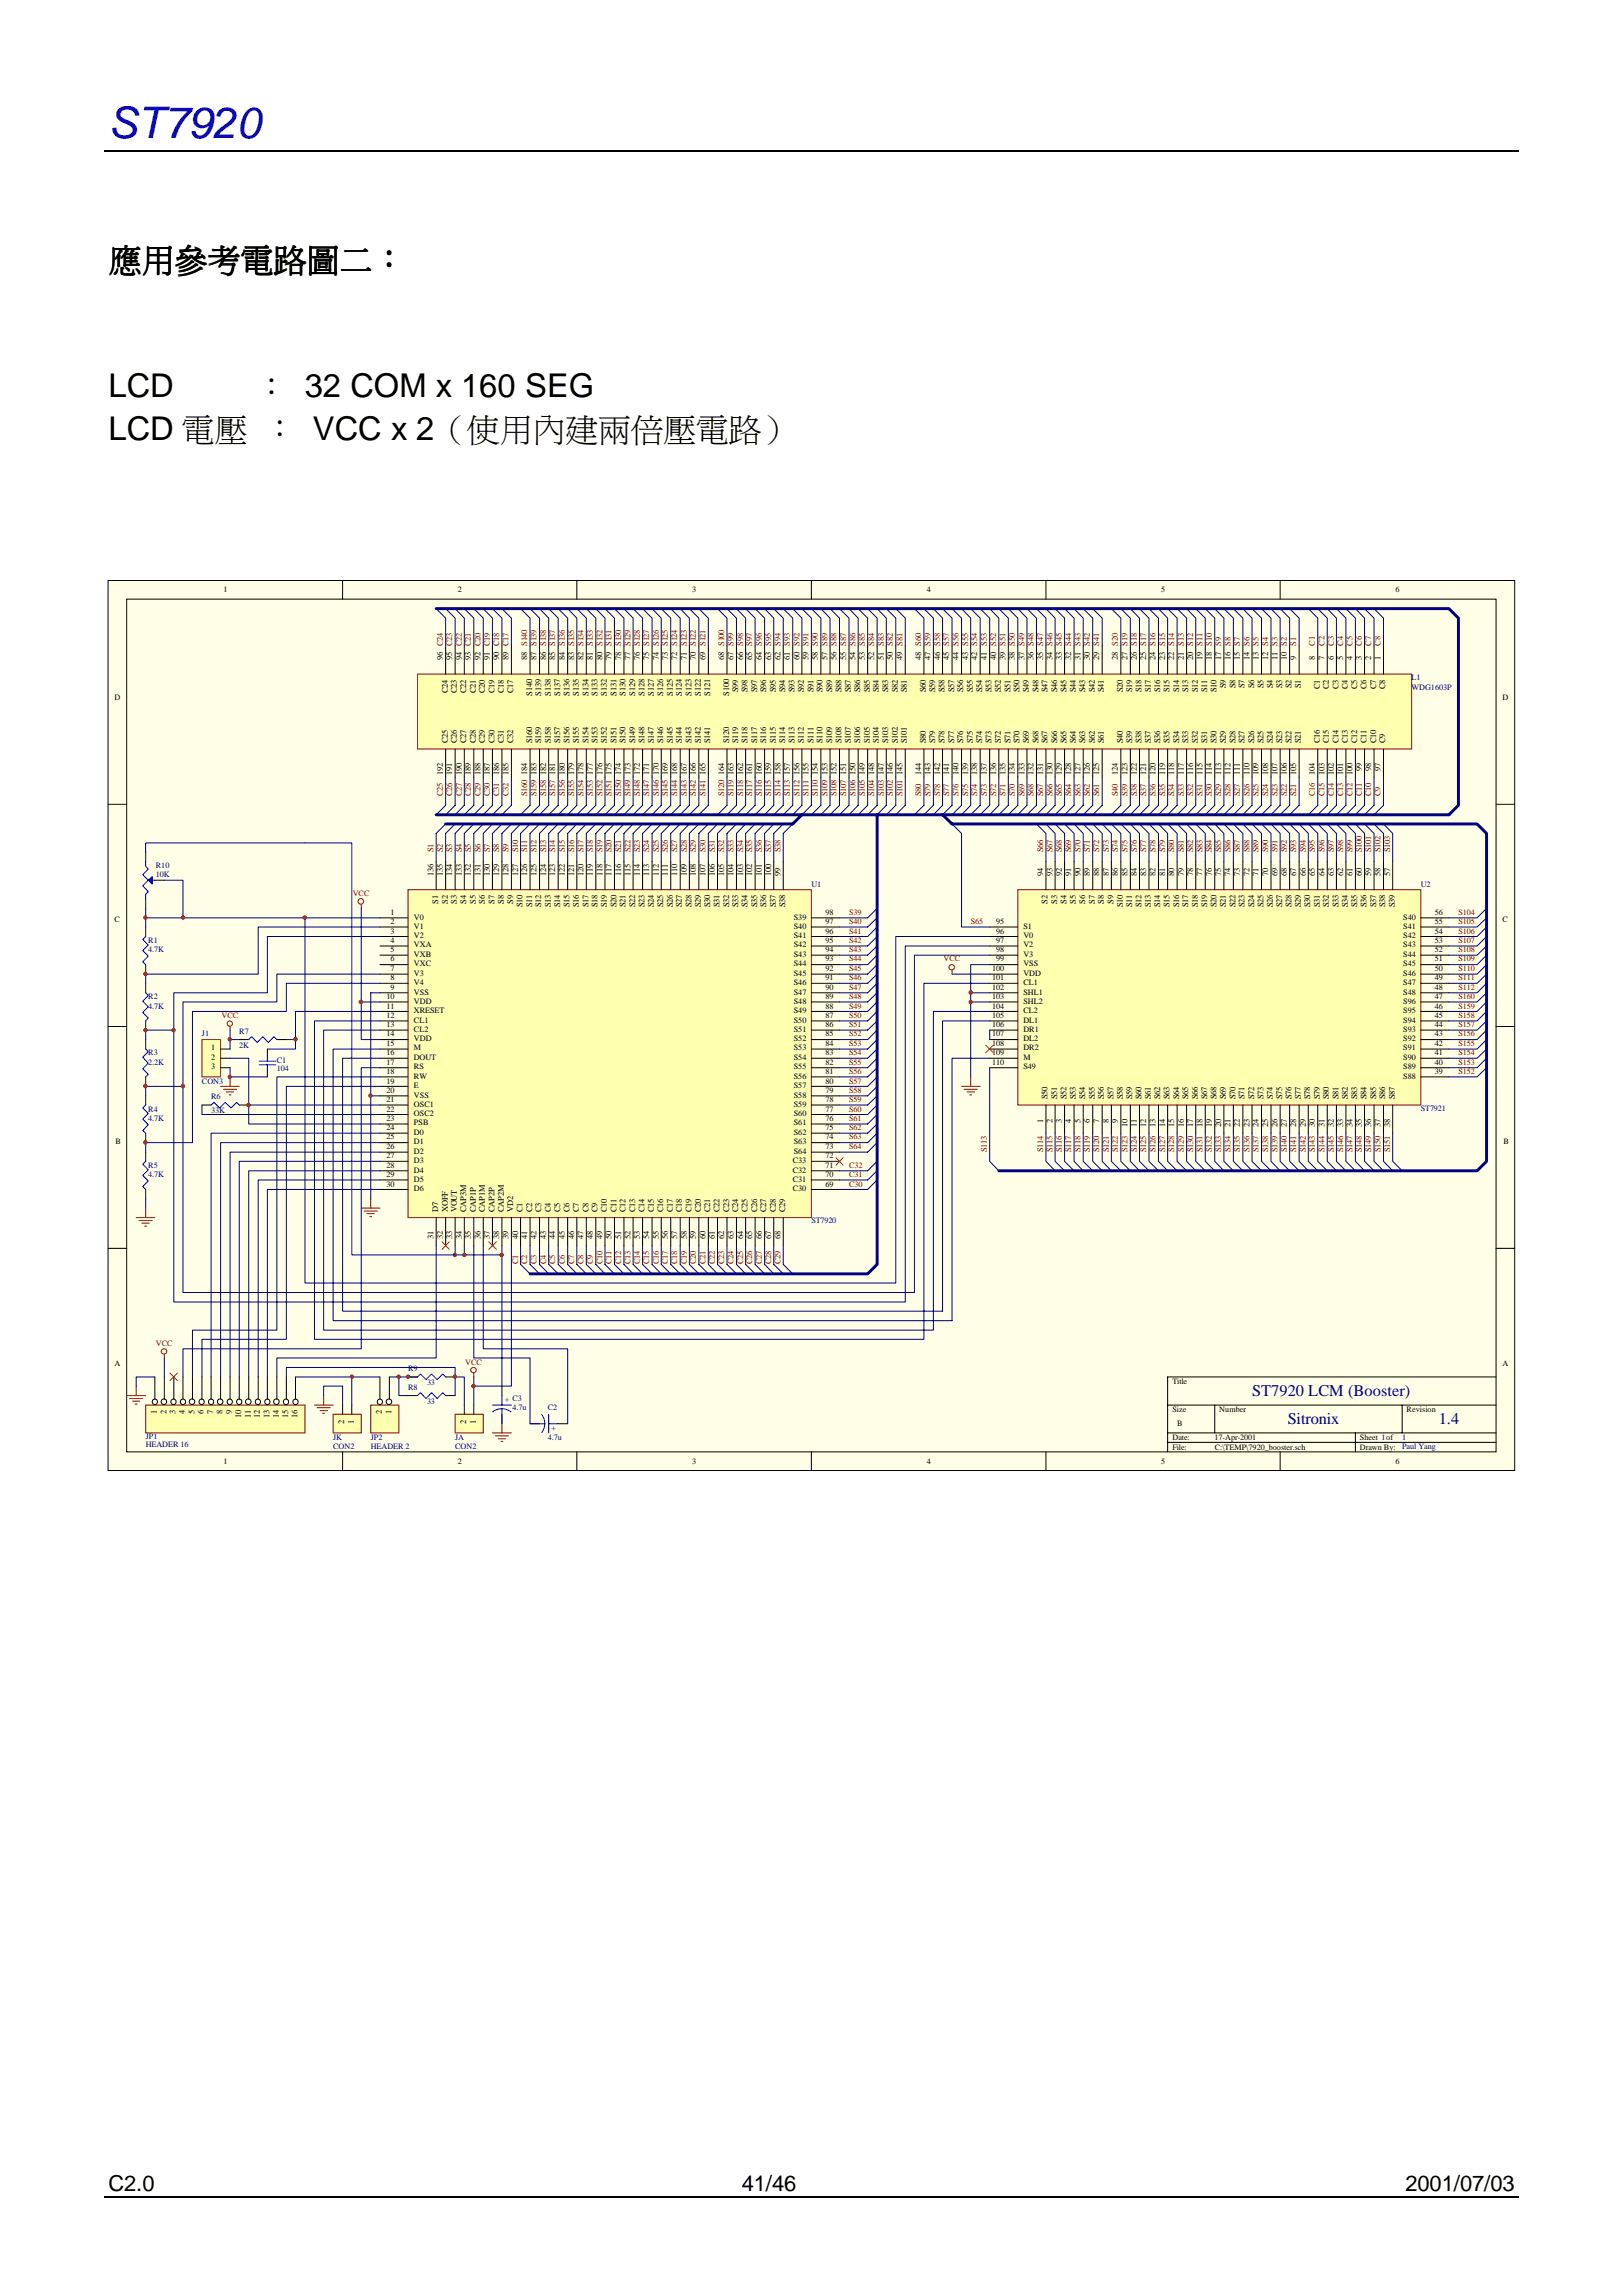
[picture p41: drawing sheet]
<svg xmlns="http://www.w3.org/2000/svg" width="210mm" height="297mm" viewBox="0 0 210 297" stroke-linecap="round" stroke-linejoin="round" font-family="sans-serif">
<defs><g id="words">
<text font-size="5.6" fill="#00f" x="14" y="17.9">ST7920</text>
<g font-size="4.2">
<text x="14.1" y="35">應用參考電路圖㆓：</text>
<text x="14" y="51.4">LCD</text>
<text x="33.1" y="51.5">： 32 COM x 160 SEG</text>
<text x="14" y="56.9">LCD 電壓 ： VCC x 2（使用內建</text>
<text x="77.4" y="57">兩倍壓電路）</text>
</g>
<g font-size="2.8">
<text x="14" y="283.5">C2.0</text>
<text x="96" y="283.5">41/46</text>
<text x="181.9" y="283.5">2001/07/03</text>
</g>
<g font-size="2.1" fill="#000080">
<text x="162" y="180.6">ST7920 LCM (Booster)</text>
<text x="166.6" y="184.3">Sitronix</text>
<text x="186.2" y="184.3">1.4</text>
</g>
<g font-size="1.1">
<text x="28.9" y="76.6">1</text>
<text x="59.2" y="76.6">2</text>
<text x="89.6" y="76.6">3</text>
<text x="119.9" y="76.6">4</text>
<text x="150.3" y="76.6">5</text>
<text x="180.6" y="76.6">6</text>
<text x="57.3" y="85.4" transform="rotate(-90 57.3 85.4)">96 C24</text>
<text x="57.9" y="89.7" transform="rotate(-90 57.9 89.7)">C24</text>
<text x="58.5" y="85.4" transform="rotate(-90 58.5 85.4)">95 C23</text>
<text x="59.1" y="89.7" transform="rotate(-90 59.1 89.7)">C23</text>
<text x="59.8" y="85.4" transform="rotate(-90 59.8 85.4)">94 C22</text>
<text x="60.3" y="89.7" transform="rotate(-90 60.3 89.7)">C22</text>
<text x="60.9" y="85.4" transform="rotate(-90 60.9 85.4)">93 C21</text>
<text x="61.6" y="89.7" transform="rotate(-90 61.6 89.7)">C21</text>
<text x="62.2" y="85.4" transform="rotate(-90 62.2 85.4)">92 C20</text>
<text x="62.8" y="89.7" transform="rotate(-90 62.8 89.7)">C20</text>
<text x="63.4" y="85.4" transform="rotate(-90 63.4 85.4)">91 C19</text>
<text x="64" y="89.7" transform="rotate(-90 64 89.7)">C19</text>
<text x="64.6" y="85.4" transform="rotate(-90 64.6 85.4)">90 C18</text>
<text x="65.2" y="89.7" transform="rotate(-90 65.2 89.7)">C18</text>
<text x="65.8" y="85.4" transform="rotate(-90 65.8 85.4)">89 C17</text>
<text x="66.4" y="89.7" transform="rotate(-90 66.4 89.7)">C17</text>
<text x="68.2" y="85.4" transform="rotate(-90 68.2 85.4)">88 S140</text>
<text x="69.4" y="85.4" transform="rotate(-90 69.4 85.4)">87 S139</text>
<text x="70.7" y="85.4" transform="rotate(-90 70.7 85.4)">86 S138</text>
<text x="71.9" y="85.4" transform="rotate(-90 71.9 85.4)">85 S137</text>
<text x="73.1" y="85.4" transform="rotate(-90 73.1 85.4)">84 S136</text>
<text x="74.3" y="85.4" transform="rotate(-90 74.3 85.4)">83 S135</text>
<text x="75.5" y="85.4" transform="rotate(-90 75.5 85.4)">82 S134</text>
<text x="76.7" y="85.4" transform="rotate(-90 76.7 85.4)">81 S133</text>
<text x="78" y="85.4" transform="rotate(-90 78 85.4)">80 S132</text>
<text x="79.1" y="85.4" transform="rotate(-90 79.1 85.4)">79 S131</text>
<text x="80.4" y="85.4" transform="rotate(-90 80.4 85.4)">78 S130</text>
<text x="81.6" y="85.4" transform="rotate(-90 81.6 85.4)">77 S129</text>
<text x="82.8" y="85.4" transform="rotate(-90 82.8 85.4)">76 S128</text>
<text x="84" y="85.4" transform="rotate(-90 84 85.4)">75 S127</text>
<text x="85.2" y="85.4" transform="rotate(-90 85.2 85.4)">74 S126</text>
<text x="86.4" y="85.4" transform="rotate(-90 86.4 85.4)">73 S125</text>
<text x="87.7" y="85.4" transform="rotate(-90 87.7 85.4)">72 S124</text>
<text x="88.9" y="85.4" transform="rotate(-90 88.9 85.4)">71 S123</text>
<text x="90.1" y="85.4" transform="rotate(-90 90.1 85.4)">70 S122</text>
<text x="91.3" y="85.4" transform="rotate(-90 91.3 85.4)">69 S121</text>
<text x="93.7" y="85.4" transform="rotate(-90 93.7 85.4)">68 S100</text>
<text x="94.9" y="85.4" transform="rotate(-90 94.9 85.4)">67 S99</text>
<text x="95.5" y="89.5" transform="rotate(-90 95.5 89.5)">S99</text>
<text x="96.2" y="85.4" transform="rotate(-90 96.2 85.4)">66 S98</text>
<text x="96.8" y="89.5" transform="rotate(-90 96.8 89.5)">S98</text>
<text x="97.3" y="85.4" transform="rotate(-90 97.3 85.4)">65 S97</text>
<text x="98" y="89.5" transform="rotate(-90 98 89.5)">S97</text>
<text x="98.6" y="85.4" transform="rotate(-90 98.6 85.4)">64 S96</text>
<text x="99.2" y="89.5" transform="rotate(-90 99.2 89.5)">S96</text>
<text x="99.8" y="85.4" transform="rotate(-90 99.8 85.4)">63 S95</text>
<text x="100.4" y="89.5" transform="rotate(-90 100.4 89.5)">S95</text>
<text x="101" y="85.4" transform="rotate(-90 101 85.4)">62 S94</text>
<text x="101.6" y="89.5" transform="rotate(-90 101.6 89.5)">S94</text>
<text x="102.2" y="85.4" transform="rotate(-90 102.2 85.4)">61 S93</text>
<text x="102.8" y="89.5" transform="rotate(-90 102.8 89.5)">S93</text>
<text x="103.4" y="85.4" transform="rotate(-90 103.4 85.4)">60 S92</text>
<text x="104" y="89.5" transform="rotate(-90 104 89.5)">S92</text>
<text x="104.6" y="85.4" transform="rotate(-90 104.6 85.4)">59 S91</text>
<text x="105.3" y="89.5" transform="rotate(-90 105.3 89.5)">S91</text>
<text x="105.9" y="85.4" transform="rotate(-90 105.9 85.4)">58 S90</text>
<text x="106.4" y="89.5" transform="rotate(-90 106.4 89.5)">S90</text>
<text x="107.1" y="85.4" transform="rotate(-90 107.1 85.4)">57 S89</text>
<text x="107.7" y="89.5" transform="rotate(-90 107.7 89.5)">S89</text>
<text x="108.3" y="85.4" transform="rotate(-90 108.3 85.4)">56 S88</text>
<text x="108.9" y="89.5" transform="rotate(-90 108.9 89.5)">S88</text>
<text x="109.5" y="85.4" transform="rotate(-90 109.5 85.4)">55 S87</text>
<text x="110.1" y="89.5" transform="rotate(-90 110.1 89.5)">S87</text>
<text x="110.7" y="85.4" transform="rotate(-90 110.7 85.4)">54 S86</text>
<text x="111.3" y="89.5" transform="rotate(-90 111.3 89.5)">S86</text>
<text x="111.9" y="85.4" transform="rotate(-90 111.9 85.4)">53 S85</text>
<text x="112.5" y="89.5" transform="rotate(-90 112.5 89.5)">S85</text>
<text x="113.1" y="85.4" transform="rotate(-90 113.1 85.4)">52 S84</text>
<text x="113.7" y="89.5" transform="rotate(-90 113.7 89.5)">S84</text>
<text x="114.4" y="85.4" transform="rotate(-90 114.4 85.4)">51 S83</text>
<text x="115" y="89.5" transform="rotate(-90 115 89.5)">S83</text>
<text x="115.5" y="85.4" transform="rotate(-90 115.5 85.4)">50 S82</text>
<text x="116.2" y="89.5" transform="rotate(-90 116.2 89.5)">S82</text>
<text x="116.8" y="85.4" transform="rotate(-90 116.8 85.4)">49 S81</text>
<text x="117.4" y="89.5" transform="rotate(-90 117.4 89.5)">S81</text>
<text x="119.2" y="85.4" transform="rotate(-90 119.2 85.4)">48 S60</text>
<text x="119.8" y="89.5" transform="rotate(-90 119.8 89.5)">S60</text>
<text x="120.4" y="85.4" transform="rotate(-90 120.4 85.4)">47 S59</text>
<text x="121" y="89.5" transform="rotate(-90 121 89.5)">S59</text>
<text x="121.6" y="85.4" transform="rotate(-90 121.6 85.4)">46 S58</text>
<text x="122.2" y="89.5" transform="rotate(-90 122.2 89.5)">S58</text>
<text x="122.8" y="85.4" transform="rotate(-90 122.8 85.4)">45 S57</text>
<text x="123.5" y="89.5" transform="rotate(-90 123.5 89.5)">S57</text>
<text x="124.1" y="85.4" transform="rotate(-90 124.1 85.4)">44 S56</text>
<text x="124.7" y="89.5" transform="rotate(-90 124.7 89.5)">S56</text>
<text x="125.3" y="85.4" transform="rotate(-90 125.3 85.4)">43 S55</text>
<text x="125.9" y="89.5" transform="rotate(-90 125.9 89.5)">S55</text>
<text x="126.5" y="85.4" transform="rotate(-90 126.5 85.4)">42 S54</text>
<text x="127.1" y="89.5" transform="rotate(-90 127.1 89.5)">S54</text>
<text x="127.7" y="85.4" transform="rotate(-90 127.7 85.4)">41 S53</text>
<text x="128.3" y="89.5" transform="rotate(-90 128.3 89.5)">S53</text>
<text x="128.9" y="85.4" transform="rotate(-90 128.9 85.4)">40 S52</text>
<text x="129.5" y="89.5" transform="rotate(-90 129.5 89.5)">S52</text>
<text x="130.1" y="85.4" transform="rotate(-90 130.1 85.4)">39 S51</text>
<text x="130.7" y="89.5" transform="rotate(-90 130.7 89.5)">S51</text>
<text x="131.3" y="85.4" transform="rotate(-90 131.3 85.4)">38 S50</text>
<text x="131.9" y="89.5" transform="rotate(-90 131.9 89.5)">S50</text>
<text x="132.6" y="85.4" transform="rotate(-90 132.6 85.4)">37 S49</text>
<text x="133.2" y="89.5" transform="rotate(-90 133.2 89.5)">S49</text>
<text x="133.8" y="85.4" transform="rotate(-90 133.8 85.4)">36 S48</text>
<text x="134.4" y="89.5" transform="rotate(-90 134.4 89.5)">S48</text>
<text x="135" y="85.4" transform="rotate(-90 135 85.4)">35 S47</text>
<text x="135.6" y="89.5" transform="rotate(-90 135.6 89.5)">S47</text>
<text x="136.2" y="85.4" transform="rotate(-90 136.2 85.4)">34 S46</text>
<text x="136.8" y="89.5" transform="rotate(-90 136.8 89.5)">S46</text>
<text x="137.4" y="85.4" transform="rotate(-90 137.4 85.4)">33 S45</text>
<text x="138" y="89.5" transform="rotate(-90 138 89.5)">S45</text>
<text x="138.6" y="85.4" transform="rotate(-90 138.6 85.4)">32 S44</text>
<text x="139.2" y="89.5" transform="rotate(-90 139.2 89.5)">S44</text>
<text x="139.8" y="85.4" transform="rotate(-90 139.8 85.4)">31 S43</text>
<text x="140.4" y="89.5" transform="rotate(-90 140.4 89.5)">S43</text>
<text x="141" y="85.4" transform="rotate(-90 141 85.4)">30 S42</text>
<text x="141.7" y="89.5" transform="rotate(-90 141.7 89.5)">S42</text>
<text x="142.3" y="85.4" transform="rotate(-90 142.3 85.4)">29 S41</text>
<text x="142.9" y="89.5" transform="rotate(-90 142.9 89.5)">S41</text>
<text x="144.7" y="85.4" transform="rotate(-90 144.7 85.4)">28 S20</text>
<text x="145.3" y="89.5" transform="rotate(-90 145.3 89.5)">S20</text>
<text x="145.9" y="85.4" transform="rotate(-90 145.9 85.4)">27 S19</text>
<text x="146.5" y="89.5" transform="rotate(-90 146.5 89.5)">S19</text>
<text x="147.1" y="85.4" transform="rotate(-90 147.1 85.4)">26 S18</text>
<text x="147.7" y="89.5" transform="rotate(-90 147.7 89.5)">S18</text>
<text x="148.3" y="85.4" transform="rotate(-90 148.3 85.4)">25 S17</text>
<text x="149" y="89.5" transform="rotate(-90 149 89.5)">S17</text>
<text x="149.5" y="85.4" transform="rotate(-90 149.5 85.4)">24 S16</text>
<text x="150.1" y="89.5" transform="rotate(-90 150.1 89.5)">S16</text>
<text x="150.8" y="85.4" transform="rotate(-90 150.8 85.4)">23 S15</text>
<text x="151.4" y="89.5" transform="rotate(-90 151.4 89.5)">S15</text>
<text x="152" y="85.4" transform="rotate(-90 152 85.4)">22 S14</text>
<text x="152.6" y="89.5" transform="rotate(-90 152.6 89.5)">S14</text>
<text x="153.2" y="85.4" transform="rotate(-90 153.2 85.4)">21 S13</text>
<text x="153.8" y="89.5" transform="rotate(-90 153.8 89.5)">S13</text>
<text x="154.4" y="85.4" transform="rotate(-90 154.4 85.4)">20 S12</text>
<text x="155" y="89.5" transform="rotate(-90 155 89.5)">S12</text>
<text x="155.6" y="85.4" transform="rotate(-90 155.6 85.4)">19 S11</text>
<text x="156.2" y="89.5" transform="rotate(-90 156.2 89.5)">S11</text>
<text x="156.8" y="85.4" transform="rotate(-90 156.8 85.4)">18 S10</text>
<text x="157.4" y="89.5" transform="rotate(-90 157.4 89.5)">S10</text>
<text x="158.1" y="85.4" transform="rotate(-90 158.1 85.4)">17 S9</text>
<text x="158.6" y="89" transform="rotate(-90 158.6 89)">S9</text>
<text x="159.2" y="85.4" transform="rotate(-90 159.2 85.4)">16 S8</text>
<text x="159.9" y="89" transform="rotate(-90 159.9 89)">S8</text>
<text x="160.5" y="85.4" transform="rotate(-90 160.5 85.4)">15 S7</text>
<text x="161.1" y="89" transform="rotate(-90 161.1 89)">S7</text>
<text x="161.7" y="85.4" transform="rotate(-90 161.7 85.4)">14 S6</text>
<text x="162.3" y="89" transform="rotate(-90 162.3 89)">S6</text>
<text x="162.9" y="85.4" transform="rotate(-90 162.9 85.4)">13 S5</text>
<text x="163.5" y="89" transform="rotate(-90 163.5 89)">S5</text>
<text x="164.1" y="85.4" transform="rotate(-90 164.1 85.4)">12 S4</text>
<text x="164.7" y="89" transform="rotate(-90 164.7 89)">S4</text>
<text x="165.3" y="85.4" transform="rotate(-90 165.3 85.4)">11 S3</text>
<text x="165.9" y="89" transform="rotate(-90 165.9 89)">S3</text>
<text x="166.5" y="85.4" transform="rotate(-90 166.5 85.4)">10 S2</text>
<text x="167.2" y="89" transform="rotate(-90 167.2 89)">S2</text>
<text x="167.7" y="85.4" transform="rotate(-90 167.7 85.4)">9</text>
<text x="168.3" y="89" transform="rotate(-90 168.3 89)">S1</text>
<text x="170.2" y="85.4" transform="rotate(-90 170.2 85.4)">8</text>
<text x="170.8" y="89.2" transform="rotate(-90 170.8 89.2)">C1</text>
<text x="171.4" y="85.4" transform="rotate(-90 171.4 85.4)">7</text>
<text x="172" y="89.2" transform="rotate(-90 172 89.2)">C2</text>
<text x="172.6" y="85.4" transform="rotate(-90 172.6 85.4)">6</text>
<text x="173.2" y="89.2" transform="rotate(-90 173.2 89.2)">C3</text>
<text x="173.8" y="85.4" transform="rotate(-90 173.8 85.4)">5</text>
<text x="174.4" y="89.2" transform="rotate(-90 174.4 89.2)">C4</text>
<text x="175" y="85.4" transform="rotate(-90 175 85.4)">4</text>
<text x="175.6" y="89.2" transform="rotate(-90 175.6 89.2)">C5</text>
<text x="176.3" y="85.4" transform="rotate(-90 176.3 85.4)">3</text>
<text x="176.8" y="89.2" transform="rotate(-90 176.8 89.2)">C6</text>
<text x="177.4" y="85.4" transform="rotate(-90 177.4 85.4)">2</text>
<text x="178.1" y="89.2" transform="rotate(-90 178.1 89.2)">C7</text>
<text x="178.7" y="85.4" transform="rotate(-90 178.7 85.4)">1</text>
<text x="179.3" y="89.2" transform="rotate(-90 179.3 89.2)">C8</text>
<text x="14.8" y="90.6">D</text>
<text x="68.9" y="90" transform="rotate(-90 68.9 90)">S140</text>
<text x="70" y="90" transform="rotate(-90 70 90)">S139</text>
<text x="71.3" y="90" transform="rotate(-90 71.3 90)">S138</text>
<text x="72.5" y="90" transform="rotate(-90 72.5 90)">S137</text>
<text x="73.7" y="90" transform="rotate(-90 73.7 90)">S136</text>
<text x="74.9" y="90" transform="rotate(-90 74.9 90)">S135</text>
<text x="76.1" y="90" transform="rotate(-90 76.1 90)">S134</text>
<text x="77.3" y="90" transform="rotate(-90 77.3 90)">S133</text>
<text x="78.6" y="90" transform="rotate(-90 78.6 90)">S132</text>
<text x="79.8" y="90" transform="rotate(-90 79.8 90)">S131</text>
<text x="81" y="90" transform="rotate(-90 81 90)">S130</text>
<text x="82.2" y="90" transform="rotate(-90 82.2 90)">S129</text>
<text x="83.4" y="90" transform="rotate(-90 83.4 90)">S128</text>
<text x="84.6" y="90" transform="rotate(-90 84.6 90)">S127</text>
<text x="85.8" y="90" transform="rotate(-90 85.8 90)">S126</text>
<text x="87.1" y="90" transform="rotate(-90 87.1 90)">S125</text>
<text x="88.2" y="90" transform="rotate(-90 88.2 90)">S124</text>
<text x="89.5" y="90" transform="rotate(-90 89.5 90)">S123</text>
<text x="90.7" y="90" transform="rotate(-90 90.7 90)">S122</text>
<text x="91.9" y="90" transform="rotate(-90 91.9 90)">S121</text>
<text x="94.3" y="90" transform="rotate(-90 94.3 90)">S100</text>
<text x="194.5" y="90.6">D</text>
<text x="57.3" y="100.2" transform="rotate(-90 57.3 100.2)">192</text>
<text x="57.9" y="96.2" transform="rotate(-90 57.9 96.2)">C25</text>
<text x="58.5" y="100.2" transform="rotate(-90 58.5 100.2)">191</text>
<text x="59.1" y="96.2" transform="rotate(-90 59.1 96.2)">C26</text>
<text x="59.8" y="100.2" transform="rotate(-90 59.8 100.2)">190</text>
<text x="60.3" y="96.2" transform="rotate(-90 60.3 96.2)">C27</text>
<text x="60.9" y="100.2" transform="rotate(-90 60.9 100.2)">189</text>
<text x="61.6" y="96.2" transform="rotate(-90 61.6 96.2)">C28</text>
<text x="62.2" y="100.2" transform="rotate(-90 62.2 100.2)">188</text>
<text x="62.8" y="96.2" transform="rotate(-90 62.8 96.2)">C29</text>
<text x="63.4" y="100.2" transform="rotate(-90 63.4 100.2)">187</text>
<text x="64" y="96.2" transform="rotate(-90 64 96.2)">C30</text>
<text x="64.6" y="100.2" transform="rotate(-90 64.6 100.2)">186</text>
<text x="65.2" y="96.2" transform="rotate(-90 65.2 96.2)">C31</text>
<text x="65.8" y="100.2" transform="rotate(-90 65.8 100.2)">185</text>
<text x="66.4" y="96.2" transform="rotate(-90 66.4 96.2)">C32</text>
<text x="68.2" y="100.2" transform="rotate(-90 68.2 100.2)">184</text>
<text x="68.9" y="96.2" transform="rotate(-90 68.9 96.2)">S160</text>
<text x="69.4" y="100.2" transform="rotate(-90 69.4 100.2)">183</text>
<text x="70" y="96.2" transform="rotate(-90 70 96.2)">S159</text>
<text x="70.7" y="100.2" transform="rotate(-90 70.7 100.2)">182</text>
<text x="71.3" y="96.2" transform="rotate(-90 71.3 96.2)">S158</text>
<text x="71.9" y="100.2" transform="rotate(-90 71.9 100.2)">181</text>
<text x="72.5" y="96.2" transform="rotate(-90 72.5 96.2)">S157</text>
<text x="73.1" y="100.2" transform="rotate(-90 73.1 100.2)">180</text>
<text x="73.7" y="96.2" transform="rotate(-90 73.7 96.2)">S156</text>
<text x="74.3" y="100.2" transform="rotate(-90 74.3 100.2)">179</text>
<text x="74.9" y="96.2" transform="rotate(-90 74.9 96.2)">S155</text>
<text x="75.5" y="100.2" transform="rotate(-90 75.5 100.2)">178</text>
<text x="76.1" y="96.2" transform="rotate(-90 76.1 96.2)">S154</text>
<text x="76.7" y="100.2" transform="rotate(-90 76.7 100.2)">177</text>
<text x="77.3" y="96.2" transform="rotate(-90 77.3 96.2)">S153</text>
<text x="78" y="100.2" transform="rotate(-90 78 100.2)">176</text>
<text x="78.6" y="96.2" transform="rotate(-90 78.6 96.2)">S152</text>
<text x="79.1" y="100.2" transform="rotate(-90 79.1 100.2)">175</text>
<text x="79.8" y="96.2" transform="rotate(-90 79.8 96.2)">S151</text>
<text x="80.4" y="100.2" transform="rotate(-90 80.4 100.2)">174</text>
<text x="81" y="96.2" transform="rotate(-90 81 96.2)">S150</text>
<text x="81.6" y="100.2" transform="rotate(-90 81.6 100.2)">173</text>
<text x="82.2" y="96.2" transform="rotate(-90 82.2 96.2)">S149</text>
<text x="82.8" y="100.2" transform="rotate(-90 82.8 100.2)">172</text>
<text x="83.4" y="96.2" transform="rotate(-90 83.4 96.2)">S148</text>
<text x="84" y="100.2" transform="rotate(-90 84 100.2)">171</text>
<text x="84.6" y="96.2" transform="rotate(-90 84.6 96.2)">S147</text>
<text x="85.2" y="100.2" transform="rotate(-90 85.2 100.2)">170</text>
<text x="85.8" y="96.2" transform="rotate(-90 85.8 96.2)">S146</text>
<text x="86.4" y="100.2" transform="rotate(-90 86.4 100.2)">169</text>
<text x="87.1" y="96.2" transform="rotate(-90 87.1 96.2)">S145</text>
<text x="87.7" y="100.2" transform="rotate(-90 87.7 100.2)">168</text>
<text x="88.2" y="96.2" transform="rotate(-90 88.2 96.2)">S144</text>
<text x="88.9" y="100.2" transform="rotate(-90 88.9 100.2)">167</text>
<text x="89.5" y="96.2" transform="rotate(-90 89.5 96.2)">S143</text>
<text x="90.1" y="100.2" transform="rotate(-90 90.1 100.2)">166</text>
<text x="90.7" y="96.2" transform="rotate(-90 90.7 96.2)">S142</text>
<text x="91.3" y="100.2" transform="rotate(-90 91.3 100.2)">165</text>
<text x="91.9" y="96.2" transform="rotate(-90 91.9 96.2)">S141</text>
<text x="93.7" y="100.2" transform="rotate(-90 93.7 100.2)">164</text>
<text x="94.3" y="96.2" transform="rotate(-90 94.3 96.2)">S120</text>
<text x="94.9" y="100.2" transform="rotate(-90 94.9 100.2)">163</text>
<text x="95.5" y="96.2" transform="rotate(-90 95.5 96.2)">S119</text>
<text x="96.2" y="100.2" transform="rotate(-90 96.2 100.2)">162</text>
<text x="96.8" y="96.2" transform="rotate(-90 96.8 96.2)">S118</text>
<text x="97.3" y="100.2" transform="rotate(-90 97.3 100.2)">161</text>
<text x="98" y="96.2" transform="rotate(-90 98 96.2)">S117</text>
<text x="98.6" y="100.2" transform="rotate(-90 98.6 100.2)">160</text>
<text x="99.2" y="96.2" transform="rotate(-90 99.2 96.2)">S116</text>
<text x="99.8" y="100.2" transform="rotate(-90 99.8 100.2)">159</text>
<text x="100.4" y="96.2" transform="rotate(-90 100.4 96.2)">S115</text>
<text x="101" y="100.2" transform="rotate(-90 101 100.2)">158</text>
<text x="101.6" y="96.2" transform="rotate(-90 101.6 96.2)">S114</text>
<text x="102.2" y="100.2" transform="rotate(-90 102.2 100.2)">157</text>
<text x="102.8" y="96.2" transform="rotate(-90 102.8 96.2)">S113</text>
<text x="103.4" y="100.2" transform="rotate(-90 103.4 100.2)">156</text>
<text x="104" y="96.2" transform="rotate(-90 104 96.2)">S112</text>
<text x="104.6" y="100.2" transform="rotate(-90 104.6 100.2)">155</text>
<text x="105.3" y="96.2" transform="rotate(-90 105.3 96.2)">S111</text>
<text x="105.9" y="100.2" transform="rotate(-90 105.9 100.2)">154</text>
<text x="106.4" y="96.2" transform="rotate(-90 106.4 96.2)">S110</text>
<text x="107.1" y="100.2" transform="rotate(-90 107.1 100.2)">153</text>
<text x="107.7" y="96.2" transform="rotate(-90 107.7 96.2)">S109</text>
<text x="108.3" y="100.2" transform="rotate(-90 108.3 100.2)">152</text>
<text x="108.9" y="96.2" transform="rotate(-90 108.9 96.2)">S108</text>
<text x="109.5" y="100.2" transform="rotate(-90 109.5 100.2)">151</text>
<text x="110.1" y="96.2" transform="rotate(-90 110.1 96.2)">S107</text>
<text x="110.7" y="100.2" transform="rotate(-90 110.7 100.2)">150</text>
<text x="111.3" y="96.2" transform="rotate(-90 111.3 96.2)">S106</text>
<text x="111.9" y="100.2" transform="rotate(-90 111.9 100.2)">149</text>
<text x="112.5" y="96.2" transform="rotate(-90 112.5 96.2)">S105</text>
<text x="113.1" y="100.2" transform="rotate(-90 113.1 100.2)">148</text>
<text x="113.7" y="96.2" transform="rotate(-90 113.7 96.2)">S104</text>
<text x="114.4" y="100.2" transform="rotate(-90 114.4 100.2)">147</text>
<text x="115" y="96.2" transform="rotate(-90 115 96.2)">S103</text>
<text x="115.5" y="100.2" transform="rotate(-90 115.5 100.2)">146</text>
<text x="116.2" y="96.2" transform="rotate(-90 116.2 96.2)">S102</text>
<text x="116.8" y="100.2" transform="rotate(-90 116.8 100.2)">145</text>
<text x="117.4" y="96.2" transform="rotate(-90 117.4 96.2)">S101</text>
<text x="119.2" y="100.2" transform="rotate(-90 119.2 100.2)">144</text>
<text x="119.8" y="96.2" transform="rotate(-90 119.8 96.2)">S80</text>
<text x="120.4" y="100.2" transform="rotate(-90 120.4 100.2)">143</text>
<text x="121" y="96.2" transform="rotate(-90 121 96.2)">S79</text>
<text x="121.6" y="100.2" transform="rotate(-90 121.6 100.2)">142</text>
<text x="122.2" y="96.2" transform="rotate(-90 122.2 96.2)">S78</text>
<text x="122.8" y="100.2" transform="rotate(-90 122.8 100.2)">141</text>
<text x="123.5" y="96.2" transform="rotate(-90 123.5 96.2)">S77</text>
<text x="124.1" y="100.2" transform="rotate(-90 124.1 100.2)">140</text>
<text x="124.7" y="96.2" transform="rotate(-90 124.7 96.2)">S76</text>
<text x="125.3" y="100.2" transform="rotate(-90 125.3 100.2)">139</text>
<text x="125.9" y="96.2" transform="rotate(-90 125.9 96.2)">S75</text>
<text x="126.5" y="100.2" transform="rotate(-90 126.5 100.2)">138</text>
<text x="127.1" y="96.2" transform="rotate(-90 127.1 96.2)">S74</text>
<text x="127.7" y="100.2" transform="rotate(-90 127.7 100.2)">137</text>
<text x="128.3" y="96.2" transform="rotate(-90 128.3 96.2)">S73</text>
<text x="128.9" y="100.2" transform="rotate(-90 128.9 100.2)">136</text>
<text x="129.5" y="96.2" transform="rotate(-90 129.5 96.2)">S72</text>
<text x="130.1" y="100.2" transform="rotate(-90 130.1 100.2)">135</text>
<text x="130.7" y="96.2" transform="rotate(-90 130.7 96.2)">S71</text>
<text x="131.3" y="100.2" transform="rotate(-90 131.3 100.2)">134</text>
<text x="131.9" y="96.2" transform="rotate(-90 131.9 96.2)">S70</text>
<text x="132.6" y="100.2" transform="rotate(-90 132.6 100.2)">133</text>
<text x="133.2" y="96.2" transform="rotate(-90 133.2 96.2)">S69</text>
<text x="133.8" y="100.2" transform="rotate(-90 133.8 100.2)">132</text>
<text x="134.4" y="96.2" transform="rotate(-90 134.4 96.2)">S68</text>
<text x="135" y="100.2" transform="rotate(-90 135 100.2)">131</text>
<text x="135.6" y="96.2" transform="rotate(-90 135.6 96.2)">S67</text>
<text x="136.2" y="100.2" transform="rotate(-90 136.2 100.2)">130</text>
<text x="136.8" y="96.2" transform="rotate(-90 136.8 96.2)">S66</text>
<text x="137.4" y="100.2" transform="rotate(-90 137.4 100.2)">129</text>
<text x="138" y="96.2" transform="rotate(-90 138 96.2)">S65</text>
<text x="138.6" y="100.2" transform="rotate(-90 138.6 100.2)">128</text>
<text x="139.2" y="96.2" transform="rotate(-90 139.2 96.2)">S64</text>
<text x="139.8" y="100.2" transform="rotate(-90 139.8 100.2)">127</text>
<text x="140.4" y="96.2" transform="rotate(-90 140.4 96.2)">S63</text>
<text x="141" y="100.2" transform="rotate(-90 141 100.2)">126</text>
<text x="141.7" y="96.2" transform="rotate(-90 141.7 96.2)">S62</text>
<text x="142.3" y="100.2" transform="rotate(-90 142.3 100.2)">125</text>
<text x="142.9" y="96.2" transform="rotate(-90 142.9 96.2)">S61</text>
<text x="144.7" y="100.2" transform="rotate(-90 144.7 100.2)">124</text>
<text x="145.3" y="96.2" transform="rotate(-90 145.3 96.2)">S40</text>
<text x="145.9" y="100.2" transform="rotate(-90 145.9 100.2)">123</text>
<text x="146.5" y="96.2" transform="rotate(-90 146.5 96.2)">S39</text>
<text x="147.1" y="100.2" transform="rotate(-90 147.1 100.2)">122</text>
<text x="147.7" y="96.2" transform="rotate(-90 147.7 96.2)">S38</text>
<text x="148.3" y="100.2" transform="rotate(-90 148.3 100.2)">121</text>
<text x="149" y="96.2" transform="rotate(-90 149 96.2)">S37</text>
<text x="149.5" y="100.2" transform="rotate(-90 149.5 100.2)">120</text>
<text x="150.1" y="96.2" transform="rotate(-90 150.1 96.2)">S36</text>
<text x="150.8" y="100.2" transform="rotate(-90 150.8 100.2)">119</text>
<text x="151.4" y="96.2" transform="rotate(-90 151.4 96.2)">S35</text>
<text x="152" y="100.2" transform="rotate(-90 152 100.2)">118</text>
<text x="152.6" y="96.2" transform="rotate(-90 152.6 96.2)">S34</text>
<text x="153.2" y="100.2" transform="rotate(-90 153.2 100.2)">117</text>
<text x="153.8" y="96.2" transform="rotate(-90 153.8 96.2)">S33</text>
<text x="154.4" y="100.2" transform="rotate(-90 154.4 100.2)">116</text>
<text x="155" y="96.2" transform="rotate(-90 155 96.2)">S32</text>
<text x="155.6" y="100.2" transform="rotate(-90 155.6 100.2)">115</text>
<text x="156.2" y="96.2" transform="rotate(-90 156.2 96.2)">S31</text>
<text x="156.8" y="100.2" transform="rotate(-90 156.8 100.2)">114</text>
<text x="157.4" y="96.2" transform="rotate(-90 157.4 96.2)">S30</text>
<text x="158.1" y="100.2" transform="rotate(-90 158.1 100.2)">113</text>
<text x="158.6" y="96.2" transform="rotate(-90 158.6 96.2)">S29</text>
<text x="159.2" y="100.2" transform="rotate(-90 159.2 100.2)">112</text>
<text x="159.9" y="96.2" transform="rotate(-90 159.9 96.2)">S28</text>
<text x="160.5" y="100.2" transform="rotate(-90 160.5 100.2)">111</text>
<text x="161.1" y="96.2" transform="rotate(-90 161.1 96.2)">S27</text>
<text x="161.7" y="100.2" transform="rotate(-90 161.7 100.2)">110</text>
<text x="162.3" y="96.2" transform="rotate(-90 162.3 96.2)">S26</text>
<text x="162.9" y="100.2" transform="rotate(-90 162.9 100.2)">109</text>
<text x="163.5" y="96.2" transform="rotate(-90 163.5 96.2)">S25</text>
<text x="164.1" y="100.2" transform="rotate(-90 164.1 100.2)">108</text>
<text x="164.7" y="96.2" transform="rotate(-90 164.7 96.2)">S24</text>
<text x="165.3" y="100.2" transform="rotate(-90 165.3 100.2)">107</text>
<text x="165.9" y="96.2" transform="rotate(-90 165.9 96.2)">S23</text>
<text x="166.5" y="100.2" transform="rotate(-90 166.5 100.2)">106</text>
<text x="167.2" y="96.2" transform="rotate(-90 167.2 96.2)">S22</text>
<text x="167.7" y="100.2" transform="rotate(-90 167.7 100.2)">105</text>
<text x="168.3" y="96.2" transform="rotate(-90 168.3 96.2)">S21</text>
<text x="170.2" y="100.2" transform="rotate(-90 170.2 100.2)">104</text>
<text x="170.8" y="96.2" transform="rotate(-90 170.8 96.2)">C16</text>
<text x="171.4" y="100.2" transform="rotate(-90 171.4 100.2)">103</text>
<text x="172" y="96.2" transform="rotate(-90 172 96.2)">C15</text>
<text x="172.6" y="100.2" transform="rotate(-90 172.6 100.2)">102</text>
<text x="173.2" y="96.2" transform="rotate(-90 173.2 96.2)">C14</text>
<text x="173.8" y="100.2" transform="rotate(-90 173.8 100.2)">101</text>
<text x="174.4" y="96.2" transform="rotate(-90 174.4 96.2)">C13</text>
<text x="175" y="100.2" transform="rotate(-90 175 100.2)">100</text>
<text x="175.6" y="96.2" transform="rotate(-90 175.6 96.2)">C12</text>
<text x="176.3" y="99.7" transform="rotate(-90 176.3 99.7)">99</text>
<text x="176.8" y="96.2" transform="rotate(-90 176.8 96.2)">C11</text>
<text x="177.4" y="99.7" transform="rotate(-90 177.4 99.7)">98</text>
<text x="178.1" y="96.2" transform="rotate(-90 178.1 96.2)">C10</text>
<text x="178.7" y="99.7" transform="rotate(-90 178.7 99.7)">97</text>
<text x="179.3" y="96.2" transform="rotate(-90 179.3 96.2)">C9</text>
<text x="56.1" y="113.3" transform="rotate(-90 56.1 113.3)">136</text>
<text x="57.3" y="113.3" transform="rotate(-90 57.3 113.3)">135</text>
<text x="58.5" y="113.3" transform="rotate(-90 58.5 113.3)">134</text>
<text x="59.8" y="113.3" transform="rotate(-90 59.8 113.3)">133</text>
<text x="60.9" y="113.3" transform="rotate(-90 60.9 113.3)">132</text>
<text x="62.2" y="113.3" transform="rotate(-90 62.2 113.3)">131</text>
<text x="63.4" y="113.3" transform="rotate(-90 63.4 113.3)">130</text>
<text x="64.6" y="113.3" transform="rotate(-90 64.6 113.3)">129</text>
<text x="65.8" y="113.3" transform="rotate(-90 65.8 113.3)">128</text>
<text x="67" y="113.3" transform="rotate(-90 67 113.3)">127</text>
<text x="68.2" y="113.3" transform="rotate(-90 68.2 113.3)">126</text>
<text x="69.4" y="113.3" transform="rotate(-90 69.4 113.3)">125</text>
<text x="70.7" y="113.3" transform="rotate(-90 70.7 113.3)">124</text>
<text x="71.9" y="113.3" transform="rotate(-90 71.9 113.3)">123</text>
<text x="73.1" y="113.3" transform="rotate(-90 73.1 113.3)">122</text>
<text x="74.3" y="113.3" transform="rotate(-90 74.3 113.3)">121</text>
<text x="75.5" y="113.3" transform="rotate(-90 75.5 113.3)">120</text>
<text x="76.7" y="113.3" transform="rotate(-90 76.7 113.3)">119</text>
<text x="78" y="113.3" transform="rotate(-90 78 113.3)">118</text>
<text x="79.1" y="113.3" transform="rotate(-90 79.1 113.3)">117</text>
<text x="80.4" y="113.3" transform="rotate(-90 80.4 113.3)">116</text>
<text x="81.6" y="113.3" transform="rotate(-90 81.6 113.3)">115</text>
<text x="82.8" y="113.3" transform="rotate(-90 82.8 113.3)">114</text>
<text x="84" y="113.3" transform="rotate(-90 84 113.3)">113</text>
<text x="85.2" y="113.3" transform="rotate(-90 85.2 113.3)">112</text>
<text x="86.4" y="113.3" transform="rotate(-90 86.4 113.3)">111</text>
<text x="87.7" y="113.3" transform="rotate(-90 87.7 113.3)">110</text>
<text x="88.9" y="113.3" transform="rotate(-90 88.9 113.3)">109</text>
<text x="90.1" y="113.3" transform="rotate(-90 90.1 113.3)">108</text>
<text x="91.3" y="113.3" transform="rotate(-90 91.3 113.3)">107</text>
<text x="92.5" y="113.3" transform="rotate(-90 92.5 113.3)">106</text>
<text x="93.7" y="113.3" transform="rotate(-90 93.7 113.3)">105</text>
<text x="94.9" y="113.3" transform="rotate(-90 94.9 113.3)">104</text>
<text x="96.2" y="113.3" transform="rotate(-90 96.2 113.3)">103</text>
<text x="97.3" y="113.3" transform="rotate(-90 97.3 113.3)">102</text>
<text x="98.6" y="113.3" transform="rotate(-90 98.6 113.3)">101</text>
<text x="99.8" y="113.3" transform="rotate(-90 99.8 113.3)">100</text>
<text x="101" y="113.3" transform="rotate(-90 101 113.3)">99</text>
<text x="135" y="113.3" transform="rotate(-90 135 113.3)">94</text>
<text x="136.2" y="113.3" transform="rotate(-90 136.2 113.3)">93</text>
<text x="137.4" y="113.3" transform="rotate(-90 137.4 113.3)">92</text>
<text x="138.6" y="113.3" transform="rotate(-90 138.6 113.3)">91</text>
<text x="139.8" y="113.3" transform="rotate(-90 139.8 113.3)">90</text>
<text x="141" y="113.3" transform="rotate(-90 141 113.3)">89</text>
<text x="142.3" y="113.3" transform="rotate(-90 142.3 113.3)">88</text>
<text x="143.5" y="113.3" transform="rotate(-90 143.5 113.3)">87</text>
<text x="144.7" y="113.3" transform="rotate(-90 144.7 113.3)">86</text>
<text x="145.9" y="113.3" transform="rotate(-90 145.9 113.3)">85</text>
<text x="147.1" y="113.3" transform="rotate(-90 147.1 113.3)">84</text>
<text x="148.3" y="113.3" transform="rotate(-90 148.3 113.3)">83</text>
<text x="149.5" y="113.3" transform="rotate(-90 149.5 113.3)">82</text>
<text x="150.8" y="113.3" transform="rotate(-90 150.8 113.3)">81</text>
<text x="152" y="113.3" transform="rotate(-90 152 113.3)">80</text>
<text x="153.2" y="113.3" transform="rotate(-90 153.2 113.3)">79</text>
<text x="154.4" y="113.3" transform="rotate(-90 154.4 113.3)">78</text>
<text x="155.6" y="113.3" transform="rotate(-90 155.6 113.3)">77</text>
<text x="156.8" y="113.3" transform="rotate(-90 156.8 113.3)">76</text>
<text x="158.1" y="113.3" transform="rotate(-90 158.1 113.3)">75</text>
<text x="159.2" y="113.3" transform="rotate(-90 159.2 113.3)">74</text>
<text x="160.5" y="113.3" transform="rotate(-90 160.5 113.3)">73</text>
<text x="161.7" y="113.3" transform="rotate(-90 161.7 113.3)">72</text>
<text x="162.9" y="113.3" transform="rotate(-90 162.9 113.3)">71</text>
<text x="164.1" y="113.3" transform="rotate(-90 164.1 113.3)">70</text>
<text x="165.3" y="113.3" transform="rotate(-90 165.3 113.3)">69</text>
<text x="166.5" y="113.3" transform="rotate(-90 166.5 113.3)">68</text>
<text x="167.7" y="113.3" transform="rotate(-90 167.7 113.3)">67</text>
<text x="169" y="113.3" transform="rotate(-90 169 113.3)">66</text>
<text x="170.2" y="113.3" transform="rotate(-90 170.2 113.3)">65</text>
<text x="171.4" y="113.3" transform="rotate(-90 171.4 113.3)">64</text>
<text x="172.6" y="113.3" transform="rotate(-90 172.6 113.3)">63</text>
<text x="173.8" y="113.3" transform="rotate(-90 173.8 113.3)">62</text>
<text x="175" y="113.3" transform="rotate(-90 175 113.3)">61</text>
<text x="176.3" y="113.3" transform="rotate(-90 176.3 113.3)">60</text>
<text x="177.4" y="113.3" transform="rotate(-90 177.4 113.3)">59</text>
<text x="178.7" y="113.3" transform="rotate(-90 178.7 113.3)">58</text>
<text x="179.9" y="113.3" transform="rotate(-90 179.9 113.3)">57</text>
<text x="14.8" y="119.3">C</text>
<text x="50.5" y="118.3">1</text>
<text x="50.5" y="119.6">2</text>
<text x="53.6" y="119">V0</text>
<text x="56.7" y="116.9" transform="rotate(-90 56.7 116.9)">S1</text>
<text x="57.9" y="116.9" transform="rotate(-90 57.9 116.9)">S2</text>
<text x="59.1" y="116.9" transform="rotate(-90 59.1 116.9)">S3</text>
<text x="60.3" y="116.9" transform="rotate(-90 60.3 116.9)">S4</text>
<text x="61.6" y="116.9" transform="rotate(-90 61.6 116.9)">S5</text>
<text x="62.8" y="116.9" transform="rotate(-90 62.8 116.9)">S6</text>
<text x="64" y="116.9" transform="rotate(-90 64 116.9)">S7</text>
<text x="65.2" y="116.9" transform="rotate(-90 65.2 116.9)">S8</text>
<text x="66.4" y="116.9" transform="rotate(-90 66.4 116.9)">S9</text>
<text x="67.6" y="117.4" transform="rotate(-90 67.6 117.4)">S10</text>
<text x="68.9" y="117.4" transform="rotate(-90 68.9 117.4)">S11</text>
<text x="70" y="117.4" transform="rotate(-90 70 117.4)">S12</text>
<text x="71.3" y="117.4" transform="rotate(-90 71.3 117.4)">S13</text>
<text x="72.5" y="117.4" transform="rotate(-90 72.5 117.4)">S14</text>
<text x="73.7" y="117.4" transform="rotate(-90 73.7 117.4)">S15</text>
<text x="74.9" y="117.4" transform="rotate(-90 74.9 117.4)">S16</text>
<text x="76.1" y="117.4" transform="rotate(-90 76.1 117.4)">S17</text>
<text x="77.3" y="117.4" transform="rotate(-90 77.3 117.4)">S18</text>
<text x="78.6" y="117.4" transform="rotate(-90 78.6 117.4)">S19</text>
<text x="79.8" y="117.4" transform="rotate(-90 79.8 117.4)">S20</text>
<text x="81" y="117.4" transform="rotate(-90 81 117.4)">S21</text>
<text x="82.2" y="117.4" transform="rotate(-90 82.2 117.4)">S22</text>
<text x="83.4" y="117.4" transform="rotate(-90 83.4 117.4)">S23</text>
<text x="84.6" y="117.4" transform="rotate(-90 84.6 117.4)">S24</text>
<text x="85.8" y="117.4" transform="rotate(-90 85.8 117.4)">S25</text>
<text x="87.1" y="117.4" transform="rotate(-90 87.1 117.4)">S26</text>
<text x="88.2" y="117.4" transform="rotate(-90 88.2 117.4)">S27</text>
<text x="89.5" y="117.4" transform="rotate(-90 89.5 117.4)">S28</text>
<text x="90.7" y="117.4" transform="rotate(-90 90.7 117.4)">S29</text>
<text x="91.9" y="117.4" transform="rotate(-90 91.9 117.4)">S30</text>
<text x="93.1" y="117.4" transform="rotate(-90 93.1 117.4)">S31</text>
<text x="94.3" y="117.4" transform="rotate(-90 94.3 117.4)">S32</text>
<text x="95.5" y="117.4" transform="rotate(-90 95.5 117.4)">S33</text>
<text x="96.8" y="117.4" transform="rotate(-90 96.8 117.4)">S34</text>
<text x="98" y="117.4" transform="rotate(-90 98 117.4)">S35</text>
<text x="99.2" y="117.4" transform="rotate(-90 99.2 117.4)">S36</text>
<text x="100.4" y="117.4" transform="rotate(-90 100.4 117.4)">S37</text>
<text x="101.6" y="117.4" transform="rotate(-90 101.6 117.4)">S38</text>
<text x="102.7" y="119">S39</text>
<text x="106.8" y="119.6">97</text>
<text x="106.8" y="118.3">98</text>
<text x="128.9" y="119.6">95</text>
<text x="135.6" y="116.9" transform="rotate(-90 135.6 116.9)">S2</text>
<text x="136.8" y="116.9" transform="rotate(-90 136.8 116.9)">S3</text>
<text x="138" y="116.9" transform="rotate(-90 138 116.9)">S4</text>
<text x="139.2" y="116.9" transform="rotate(-90 139.2 116.9)">S5</text>
<text x="140.4" y="116.9" transform="rotate(-90 140.4 116.9)">S6</text>
<text x="141.7" y="116.9" transform="rotate(-90 141.7 116.9)">S7</text>
<text x="142.9" y="116.9" transform="rotate(-90 142.9 116.9)">S8</text>
<text x="144.1" y="116.9" transform="rotate(-90 144.1 116.9)">S9</text>
<text x="145.3" y="117.4" transform="rotate(-90 145.3 117.4)">S10</text>
<text x="146.5" y="117.4" transform="rotate(-90 146.5 117.4)">S11</text>
<text x="147.7" y="117.4" transform="rotate(-90 147.7 117.4)">S12</text>
<text x="149" y="117.4" transform="rotate(-90 149 117.4)">S13</text>
<text x="150.1" y="117.4" transform="rotate(-90 150.1 117.4)">S14</text>
<text x="151.4" y="117.4" transform="rotate(-90 151.4 117.4)">S15</text>
<text x="152.6" y="117.4" transform="rotate(-90 152.6 117.4)">S16</text>
<text x="153.8" y="117.4" transform="rotate(-90 153.8 117.4)">S17</text>
<text x="155" y="117.4" transform="rotate(-90 155 117.4)">S18</text>
<text x="156.2" y="117.4" transform="rotate(-90 156.2 117.4)">S19</text>
<text x="157.4" y="117.4" transform="rotate(-90 157.4 117.4)">S20</text>
<text x="158.6" y="117.4" transform="rotate(-90 158.6 117.4)">S21</text>
<text x="159.9" y="117.4" transform="rotate(-90 159.9 117.4)">S22</text>
<text x="161.1" y="117.4" transform="rotate(-90 161.1 117.4)">S23</text>
<text x="162.3" y="117.4" transform="rotate(-90 162.3 117.4)">S24</text>
<text x="163.5" y="117.4" transform="rotate(-90 163.5 117.4)">S25</text>
<text x="164.7" y="117.4" transform="rotate(-90 164.7 117.4)">S26</text>
<text x="165.9" y="117.4" transform="rotate(-90 165.9 117.4)">S27</text>
<text x="167.2" y="117.4" transform="rotate(-90 167.2 117.4)">S28</text>
<text x="168.3" y="117.4" transform="rotate(-90 168.3 117.4)">S29</text>
<text x="169.6" y="117.4" transform="rotate(-90 169.6 117.4)">S30</text>
<text x="170.8" y="117.4" transform="rotate(-90 170.8 117.4)">S31</text>
<text x="172" y="117.4" transform="rotate(-90 172 117.4)">S32</text>
<text x="173.2" y="117.4" transform="rotate(-90 173.2 117.4)">S33</text>
<text x="174.4" y="117.4" transform="rotate(-90 174.4 117.4)">S34</text>
<text x="175.6" y="117.4" transform="rotate(-90 175.6 117.4)">S35</text>
<text x="176.8" y="117.4" transform="rotate(-90 176.8 117.4)">S36</text>
<text x="178.1" y="117.4" transform="rotate(-90 178.1 117.4)">S37</text>
<text x="179.3" y="117.4" transform="rotate(-90 179.3 117.4)">S38</text>
<text x="180.5" y="117.4" transform="rotate(-90 180.5 117.4)">S39</text>
<text x="181.6" y="119">S40</text>
<text x="185.7" y="119.6">55</text>
<text x="185.7" y="118.3">56</text>
<text x="194.5" y="119.3">C</text>
<text x="50.5" y="120.8">3</text>
<text x="50.5" y="122">4</text>
<text x="50.5" y="123.2">5</text>
<text x="50.5" y="124.4">6</text>
<text x="50.5" y="125.6">7</text>
<text x="53.6" y="120.2">V1</text>
<text x="53.6" y="121.4">V2</text>
<text x="53.6" y="122.6">VXA</text>
<text x="53.6" y="123.8">VXB</text>
<text x="53.6" y="125">VXC</text>
<text x="102.7" y="125">S44</text>
<text x="102.7" y="123.8">S43</text>
<text x="102.7" y="122.6">S42</text>
<text x="102.7" y="121.4">S41</text>
<text x="102.7" y="120.2">S40</text>
<text x="106.8" y="125.6">92</text>
<text x="106.8" y="124.4">93</text>
<text x="106.8" y="123.2">94</text>
<text x="106.8" y="122">95</text>
<text x="106.8" y="120.8">96</text>
<text x="128.4" y="125.6">100</text>
<text x="128.9" y="120.8">96</text>
<text x="128.9" y="122">97</text>
<text x="128.9" y="123.2">98</text>
<text x="128.9" y="124.4">99</text>
<text x="132.4" y="120.2">S1</text>
<text x="132.4" y="121.4">V0</text>
<text x="132.4" y="122.6">V2</text>
<text x="132.4" y="123.8">V3</text>
<text x="132.4" y="125">VSS</text>
<text x="181.6" y="125">S45</text>
<text x="181.6" y="123.8">S44</text>
<text x="181.6" y="122.6">S43</text>
<text x="181.6" y="121.4">S42</text>
<text x="181.6" y="120.2">S41</text>
<text x="185.7" y="125.6">50</text>
<text x="185.7" y="124.4">51</text>
<text x="185.7" y="123.2">52</text>
<text x="185.7" y="122">53</text>
<text x="185.7" y="120.8">54</text>
<text x="50" y="129.3">10</text>
<text x="50" y="130.5">11</text>
<text x="50" y="131.7">12</text>
<text x="50.5" y="126.8">8</text>
<text x="50.5" y="128">9</text>
<text x="53.6" y="126.2">V3</text>
<text x="53.6" y="127.4">V4</text>
<text x="53.6" y="128.7">VSS</text>
<text x="53.6" y="129.8">VDD</text>
<text x="53.6" y="131.1">XRESET</text>
<text x="102.7" y="131.1">S49</text>
<text x="102.7" y="129.8">S48</text>
<text x="102.7" y="128.7">S47</text>
<text x="102.7" y="127.4">S46</text>
<text x="102.7" y="126.2">S45</text>
<text x="106.8" y="131.7">87</text>
<text x="106.8" y="130.5">88</text>
<text x="106.8" y="129.3">89</text>
<text x="106.8" y="128">90</text>
<text x="106.8" y="126.8">91</text>
<text x="128.4" y="126.8">101</text>
<text x="128.4" y="128">102</text>
<text x="128.4" y="129.3">103</text>
<text x="128.4" y="130.5">104</text>
<text x="128.4" y="131.7">105</text>
<text x="132.4" y="126.2">VDD</text>
<text x="132.4" y="127.4">CL1</text>
<text x="132.4" y="128.7">SHL1</text>
<text x="132.4" y="129.8">SHL2</text>
<text x="132.4" y="131.1">CL2</text>
<text x="181.6" y="131.1">S95</text>
<text x="181.6" y="129.8">S96</text>
<text x="181.6" y="128.7">S48</text>
<text x="181.6" y="127.4">S47</text>
<text x="181.6" y="126.2">S46</text>
<text x="185.7" y="131.7">45</text>
<text x="185.7" y="130.5">46</text>
<text x="185.7" y="129.3">47</text>
<text x="185.7" y="128">48</text>
<text x="185.7" y="126.8">49</text>
<text x="27.3" y="135.9">1</text>
<text x="27.3" y="137.1">2</text>
<text x="50" y="132.9">13</text>
<text x="50" y="134.1">14</text>
<text x="50" y="135.3">15</text>
<text x="50" y="136.5">16</text>
<text x="50" y="137.7">17</text>
<text x="53.6" y="132.3">CL1</text>
<text x="53.6" y="133.5">CL2</text>
<text x="53.6" y="134.7">VDD</text>
<text x="53.6" y="135.9">M</text>
<text x="53.6" y="137.1">DOUT</text>
<text x="102.7" y="137.1">S54</text>
<text x="102.7" y="135.9">S53</text>
<text x="102.7" y="134.7">S52</text>
<text x="102.7" y="133.5">S51</text>
<text x="102.7" y="132.3">S50</text>
<text x="106.8" y="137.7">82</text>
<text x="106.8" y="136.5">83</text>
<text x="106.8" y="135.3">84</text>
<text x="106.8" y="134.1">85</text>
<text x="106.8" y="132.9">86</text>
<text x="128.4" y="132.9">106</text>
<text x="128.4" y="134.1">107</text>
<text x="128.4" y="135.3">108</text>
<text x="128.4" y="136.5">109</text>
<text x="128.4" y="137.7">110</text>
<text x="132.4" y="132.3">DL1</text>
<text x="132.4" y="133.5">DR1</text>
<text x="132.4" y="134.7">DL2</text>
<text x="132.4" y="135.9">DR2</text>
<text x="132.4" y="137.1">M</text>
<text x="181.6" y="137.1">S90</text>
<text x="181.6" y="135.9">S91</text>
<text x="181.6" y="134.7">S92</text>
<text x="181.6" y="133.5">S93</text>
<text x="181.6" y="132.3">S94</text>
<text x="185.7" y="137.7">40</text>
<text x="185.7" y="136.5">41</text>
<text x="185.7" y="135.3">42</text>
<text x="185.7" y="134.1">43</text>
<text x="185.7" y="132.9">44</text>
<text x="27.3" y="138.4">3</text>
<text x="50" y="139">18</text>
<text x="50" y="140.2">19</text>
<text x="50" y="141.4">20</text>
<text x="50" y="142.6">21</text>
<text x="50" y="143.8">22</text>
<text x="53.6" y="138.4">RS</text>
<text x="53.6" y="139.5">RW</text>
<text x="53.6" y="140.8">E</text>
<text x="53.6" y="142">VSS</text>
<text x="53.6" y="143.2">OSC1</text>
<text x="102.7" y="143.2">S59</text>
<text x="102.7" y="142">S58</text>
<text x="102.7" y="140.8">S57</text>
<text x="102.7" y="139.5">S56</text>
<text x="102.7" y="138.4">S55</text>
<text x="106.8" y="143.8">77</text>
<text x="106.8" y="142.6">78</text>
<text x="106.8" y="141.4">79</text>
<text x="106.8" y="140.2">80</text>
<text x="106.8" y="139">81</text>
<text x="132.4" y="138.4">S49</text>
<text x="135.6" y="142.2" transform="rotate(-90 135.6 142.2)">S50</text>
<text x="136.8" y="142.2" transform="rotate(-90 136.8 142.2)">S51</text>
<text x="138" y="142.2" transform="rotate(-90 138 142.2)">S52</text>
<text x="139.2" y="142.2" transform="rotate(-90 139.2 142.2)">S53</text>
<text x="140.4" y="142.2" transform="rotate(-90 140.4 142.2)">S54</text>
<text x="141.7" y="142.2" transform="rotate(-90 141.7 142.2)">S55</text>
<text x="142.9" y="142.2" transform="rotate(-90 142.9 142.2)">S56</text>
<text x="144.1" y="142.2" transform="rotate(-90 144.1 142.2)">S57</text>
<text x="145.3" y="142.2" transform="rotate(-90 145.3 142.2)">S58</text>
<text x="146.5" y="142.2" transform="rotate(-90 146.5 142.2)">S59</text>
<text x="147.7" y="142.2" transform="rotate(-90 147.7 142.2)">S60</text>
<text x="149" y="142.2" transform="rotate(-90 149 142.2)">S61</text>
<text x="150.1" y="142.2" transform="rotate(-90 150.1 142.2)">S62</text>
<text x="151.4" y="142.2" transform="rotate(-90 151.4 142.2)">S63</text>
<text x="152.6" y="142.2" transform="rotate(-90 152.6 142.2)">S64</text>
<text x="153.8" y="142.2" transform="rotate(-90 153.8 142.2)">S65</text>
<text x="155" y="142.2" transform="rotate(-90 155 142.2)">S66</text>
<text x="156.2" y="142.2" transform="rotate(-90 156.2 142.2)">S67</text>
<text x="157.4" y="142.2" transform="rotate(-90 157.4 142.2)">S68</text>
<text x="158.6" y="142.2" transform="rotate(-90 158.6 142.2)">S69</text>
<text x="159.9" y="142.2" transform="rotate(-90 159.9 142.2)">S70</text>
<text x="161.1" y="142.2" transform="rotate(-90 161.1 142.2)">S71</text>
<text x="162.3" y="142.2" transform="rotate(-90 162.3 142.2)">S72</text>
<text x="163.5" y="142.2" transform="rotate(-90 163.5 142.2)">S73</text>
<text x="164.7" y="142.2" transform="rotate(-90 164.7 142.2)">S74</text>
<text x="165.9" y="142.2" transform="rotate(-90 165.9 142.2)">S75</text>
<text x="167.2" y="142.2" transform="rotate(-90 167.2 142.2)">S76</text>
<text x="168.3" y="142.2" transform="rotate(-90 168.3 142.2)">S77</text>
<text x="169.6" y="142.2" transform="rotate(-90 169.6 142.2)">S78</text>
<text x="170.8" y="142.2" transform="rotate(-90 170.8 142.2)">S79</text>
<text x="172" y="142.2" transform="rotate(-90 172 142.2)">S80</text>
<text x="173.2" y="142.2" transform="rotate(-90 173.2 142.2)">S81</text>
<text x="174.4" y="142.2" transform="rotate(-90 174.4 142.2)">S82</text>
<text x="175.6" y="142.2" transform="rotate(-90 175.6 142.2)">S83</text>
<text x="176.8" y="142.2" transform="rotate(-90 176.8 142.2)">S84</text>
<text x="178.1" y="142.2" transform="rotate(-90 178.1 142.2)">S85</text>
<text x="179.3" y="142.2" transform="rotate(-90 179.3 142.2)">S86</text>
<text x="180.5" y="142.2" transform="rotate(-90 180.5 142.2)">S87</text>
<text x="181.6" y="139.5">S88</text>
<text x="181.6" y="138.4">S89</text>
<text x="185.7" y="139">39</text>
<text x="15" y="148.1">B</text>
<text x="50" y="145">23</text>
<text x="50" y="146.2">24</text>
<text x="50" y="147.4">25</text>
<text x="50" y="148.6">26</text>
<text x="50" y="149.9">27</text>
<text x="53.6" y="144.4">OSC2</text>
<text x="53.6" y="145.6">PSB</text>
<text x="53.6" y="146.8">D0</text>
<text x="53.6" y="148.1">D1</text>
<text x="53.6" y="149.2">D2</text>
<text x="102.7" y="149.2">S64</text>
<text x="102.7" y="148.1">S63</text>
<text x="102.7" y="146.8">S62</text>
<text x="102.7" y="145.6">S61</text>
<text x="102.7" y="144.4">S60</text>
<text x="106.8" y="149.9">72</text>
<text x="106.8" y="148.6">73</text>
<text x="106.8" y="147.4">74</text>
<text x="106.8" y="146.2">75</text>
<text x="106.8" y="145">76</text>
<text x="135" y="145.3" transform="rotate(-90 135 145.3)">1</text>
<text x="136.2" y="145.3" transform="rotate(-90 136.2 145.3)">2</text>
<text x="137.4" y="145.3" transform="rotate(-90 137.4 145.3)">3</text>
<text x="138.6" y="145.3" transform="rotate(-90 138.6 145.3)">4</text>
<text x="139.8" y="145.3" transform="rotate(-90 139.8 145.3)">5</text>
<text x="141" y="145.3" transform="rotate(-90 141 145.3)">6</text>
<text x="142.3" y="145.3" transform="rotate(-90 142.3 145.3)">7</text>
<text x="143.5" y="145.3" transform="rotate(-90 143.5 145.3)">8</text>
<text x="144.7" y="145.3" transform="rotate(-90 144.7 145.3)">9</text>
<text x="145.9" y="145.8" transform="rotate(-90 145.9 145.8)">10</text>
<text x="147.1" y="145.8" transform="rotate(-90 147.1 145.8)">11</text>
<text x="148.3" y="145.8" transform="rotate(-90 148.3 145.8)">12</text>
<text x="149.5" y="145.8" transform="rotate(-90 149.5 145.8)">13</text>
<text x="150.8" y="145.8" transform="rotate(-90 150.8 145.8)">14</text>
<text x="152" y="145.8" transform="rotate(-90 152 145.8)">15</text>
<text x="153.2" y="145.8" transform="rotate(-90 153.2 145.8)">16</text>
<text x="154.4" y="145.8" transform="rotate(-90 154.4 145.8)">17</text>
<text x="155.6" y="145.8" transform="rotate(-90 155.6 145.8)">18</text>
<text x="156.8" y="145.8" transform="rotate(-90 156.8 145.8)">19</text>
<text x="158.1" y="145.8" transform="rotate(-90 158.1 145.8)">20</text>
<text x="159.2" y="145.8" transform="rotate(-90 159.2 145.8)">21</text>
<text x="160.5" y="145.8" transform="rotate(-90 160.5 145.8)">22</text>
<text x="161.7" y="145.8" transform="rotate(-90 161.7 145.8)">23</text>
<text x="162.9" y="145.8" transform="rotate(-90 162.9 145.8)">24</text>
<text x="164.1" y="145.8" transform="rotate(-90 164.1 145.8)">25</text>
<text x="165.3" y="145.8" transform="rotate(-90 165.3 145.8)">26</text>
<text x="166.5" y="145.8" transform="rotate(-90 166.5 145.8)">27</text>
<text x="167.7" y="145.8" transform="rotate(-90 167.7 145.8)">28</text>
<text x="169" y="145.8" transform="rotate(-90 169 145.8)">29</text>
<text x="170.2" y="145.8" transform="rotate(-90 170.2 145.8)">30</text>
<text x="171.4" y="145.8" transform="rotate(-90 171.4 145.8)">31</text>
<text x="172.6" y="145.8" transform="rotate(-90 172.6 145.8)">32</text>
<text x="173.8" y="145.8" transform="rotate(-90 173.8 145.8)">33</text>
<text x="175" y="145.8" transform="rotate(-90 175 145.8)">34</text>
<text x="176.3" y="145.8" transform="rotate(-90 176.3 145.8)">35</text>
<text x="177.4" y="145.8" transform="rotate(-90 177.4 145.8)">36</text>
<text x="178.7" y="145.8" transform="rotate(-90 178.7 145.8)">37</text>
<text x="179.9" y="145.8" transform="rotate(-90 179.9 145.8)">38</text>
<text x="194.6" y="148.1">B</text>
<text x="50" y="151.1">28</text>
<text x="50" y="152.3">29</text>
<text x="50" y="153.5">30</text>
<text x="53.6" y="150.5">D3</text>
<text x="53.6" y="151.7">D4</text>
<text x="53.6" y="152.9">D5</text>
<text x="53.6" y="154.1">D6</text>
<text x="102.6" y="154.1">C30</text>
<text x="102.6" y="152.9">C31</text>
<text x="102.6" y="151.7">C32</text>
<text x="102.6" y="150.5">C33</text>
<text x="106.8" y="153.5">69</text>
<text x="106.8" y="152.3">70</text>
<text x="106.8" y="151.1">71</text>
<text x="56.1" y="160.3" transform="rotate(-90 56.1 160.3)">31</text>
<text x="56.7" y="156.8" transform="rotate(-90 56.7 156.8)">D7</text>
<text x="57.3" y="160.3" transform="rotate(-90 57.3 160.3)">32</text>
<text x="57.9" y="156.8" transform="rotate(-90 57.9 156.8)">XOFF</text>
<text x="58.5" y="160.3" transform="rotate(-90 58.5 160.3)">33</text>
<text x="59.1" y="156.8" transform="rotate(-90 59.1 156.8)">VOUT</text>
<text x="59.8" y="160.3" transform="rotate(-90 59.8 160.3)">34</text>
<text x="60.3" y="156.8" transform="rotate(-90 60.3 156.8)">CAP3M</text>
<text x="60.9" y="160.3" transform="rotate(-90 60.9 160.3)">35</text>
<text x="61.6" y="156.8" transform="rotate(-90 61.6 156.8)">CAP1P</text>
<text x="62.2" y="160.3" transform="rotate(-90 62.2 160.3)">36</text>
<text x="62.8" y="156.8" transform="rotate(-90 62.8 156.8)">CAP1M</text>
<text x="63.4" y="160.3" transform="rotate(-90 63.4 160.3)">37</text>
<text x="64" y="156.8" transform="rotate(-90 64 156.8)">CAP2P</text>
<text x="64.6" y="160.3" transform="rotate(-90 64.6 160.3)">38</text>
<text x="65.2" y="156.8" transform="rotate(-90 65.2 156.8)">CAP2M</text>
<text x="65.8" y="160.3" transform="rotate(-90 65.8 160.3)">39</text>
<text x="66.4" y="156.8" transform="rotate(-90 66.4 156.8)">VD2</text>
<text x="67" y="160.3" transform="rotate(-90 67 160.3)">40</text>
<text x="67.6" y="156.8" transform="rotate(-90 67.6 156.8)">C1</text>
<text x="68.2" y="160.3" transform="rotate(-90 68.2 160.3)">41</text>
<text x="68.9" y="156.8" transform="rotate(-90 68.9 156.8)">C2</text>
<text x="69.4" y="160.3" transform="rotate(-90 69.4 160.3)">42</text>
<text x="70" y="156.8" transform="rotate(-90 70 156.8)">C3</text>
<text x="70.7" y="160.3" transform="rotate(-90 70.7 160.3)">43</text>
<text x="71.3" y="156.8" transform="rotate(-90 71.3 156.8)">C4</text>
<text x="71.9" y="160.3" transform="rotate(-90 71.9 160.3)">44</text>
<text x="72.5" y="156.8" transform="rotate(-90 72.5 156.8)">C5</text>
<text x="73.1" y="160.3" transform="rotate(-90 73.1 160.3)">45</text>
<text x="73.7" y="156.8" transform="rotate(-90 73.7 156.8)">C6</text>
<text x="74.3" y="160.3" transform="rotate(-90 74.3 160.3)">46</text>
<text x="74.9" y="156.8" transform="rotate(-90 74.9 156.8)">C7</text>
<text x="75.5" y="160.3" transform="rotate(-90 75.5 160.3)">47</text>
<text x="76.1" y="156.8" transform="rotate(-90 76.1 156.8)">C8</text>
<text x="76.7" y="160.3" transform="rotate(-90 76.7 160.3)">48</text>
<text x="77.3" y="156.8" transform="rotate(-90 77.3 156.8)">C9</text>
<text x="78" y="160.3" transform="rotate(-90 78 160.3)">49</text>
<text x="78.6" y="156.8" transform="rotate(-90 78.6 156.8)">C10</text>
<text x="79.1" y="160.3" transform="rotate(-90 79.1 160.3)">50</text>
<text x="79.8" y="156.8" transform="rotate(-90 79.8 156.8)">C11</text>
<text x="80.4" y="160.3" transform="rotate(-90 80.4 160.3)">51</text>
<text x="81" y="156.8" transform="rotate(-90 81 156.8)">C12</text>
<text x="81.6" y="160.3" transform="rotate(-90 81.6 160.3)">52</text>
<text x="82.2" y="156.8" transform="rotate(-90 82.2 156.8)">C13</text>
<text x="82.8" y="160.3" transform="rotate(-90 82.8 160.3)">53</text>
<text x="83.4" y="156.8" transform="rotate(-90 83.4 156.8)">C14</text>
<text x="84" y="160.3" transform="rotate(-90 84 160.3)">54</text>
<text x="84.6" y="156.8" transform="rotate(-90 84.6 156.8)">C15</text>
<text x="85.2" y="160.3" transform="rotate(-90 85.2 160.3)">55</text>
<text x="85.8" y="156.8" transform="rotate(-90 85.8 156.8)">C16</text>
<text x="86.4" y="160.3" transform="rotate(-90 86.4 160.3)">56</text>
<text x="87.1" y="156.8" transform="rotate(-90 87.1 156.8)">C17</text>
<text x="87.7" y="160.3" transform="rotate(-90 87.7 160.3)">57</text>
<text x="88.2" y="156.8" transform="rotate(-90 88.2 156.8)">C18</text>
<text x="88.9" y="160.3" transform="rotate(-90 88.9 160.3)">58</text>
<text x="89.5" y="156.8" transform="rotate(-90 89.5 156.8)">C19</text>
<text x="90.1" y="160.3" transform="rotate(-90 90.1 160.3)">59</text>
<text x="90.7" y="156.8" transform="rotate(-90 90.7 156.8)">C20</text>
<text x="91.3" y="160.3" transform="rotate(-90 91.3 160.3)">60</text>
<text x="91.9" y="156.8" transform="rotate(-90 91.9 156.8)">C21</text>
<text x="92.5" y="160.3" transform="rotate(-90 92.5 160.3)">61</text>
<text x="93.1" y="156.8" transform="rotate(-90 93.1 156.8)">C22</text>
<text x="93.7" y="160.3" transform="rotate(-90 93.7 160.3)">62</text>
<text x="94.3" y="156.8" transform="rotate(-90 94.3 156.8)">C23</text>
<text x="94.9" y="160.3" transform="rotate(-90 94.9 160.3)">63</text>
<text x="95.5" y="156.8" transform="rotate(-90 95.5 156.8)">C24</text>
<text x="96.2" y="160.3" transform="rotate(-90 96.2 160.3)">64</text>
<text x="96.8" y="156.8" transform="rotate(-90 96.8 156.8)">C25</text>
<text x="97.3" y="160.3" transform="rotate(-90 97.3 160.3)">65</text>
<text x="98" y="156.8" transform="rotate(-90 98 156.8)">C26</text>
<text x="98.6" y="160.3" transform="rotate(-90 98.6 160.3)">66</text>
<text x="99.2" y="156.8" transform="rotate(-90 99.2 156.8)">C27</text>
<text x="99.8" y="160.3" transform="rotate(-90 99.8 160.3)">67</text>
<text x="100.4" y="156.8" transform="rotate(-90 100.4 156.8)">C28</text>
<text x="101" y="160.3" transform="rotate(-90 101 160.3)">68</text>
<text x="101.6" y="156.8" transform="rotate(-90 101.6 156.8)">C29</text>
<text x="14.8" y="176.8">A</text>
<text x="151.7" y="179.1">Title</text>
<text x="194.5" y="176.8">A</text>
<text x="20.3" y="183" transform="rotate(-90 20.3 183)">1</text>
<text x="21.5" y="183" transform="rotate(-90 21.5 183)">2</text>
<text x="22.7" y="183" transform="rotate(-90 22.7 183)">3</text>
<text x="23.9" y="183" transform="rotate(-90 23.9 183)">4</text>
<text x="25.2" y="183" transform="rotate(-90 25.2 183)">5</text>
<text x="26.4" y="183" transform="rotate(-90 26.4 183)">6</text>
<text x="27.6" y="183" transform="rotate(-90 27.6 183)">7</text>
<text x="28.8" y="183" transform="rotate(-90 28.8 183)">8</text>
<text x="30" y="183" transform="rotate(-90 30 183)">9</text>
<text x="31.2" y="183.5" transform="rotate(-90 31.2 183.5)">10</text>
<text x="32.4" y="183.5" transform="rotate(-90 32.4 183.5)">11</text>
<text x="33.6" y="183.5" transform="rotate(-90 33.6 183.5)">12</text>
<text x="34.9" y="183.5" transform="rotate(-90 34.9 183.5)">13</text>
<text x="36.1" y="183.5" transform="rotate(-90 36.1 183.5)">14</text>
<text x="37.3" y="183.5" transform="rotate(-90 37.3 183.5)">15</text>
<text x="38.5" y="183.5" transform="rotate(-90 38.5 183.5)">16</text>
<text x="44.6" y="184.2" transform="rotate(-90 44.6 184.2)">2</text>
<text x="45.8" y="184.2" transform="rotate(-90 45.8 184.2)">1</text>
<text x="49.4" y="183" transform="rotate(-90 49.4 183)">2</text>
<text x="50.7" y="183" transform="rotate(-90 50.7 183)">1</text>
<text x="60.3" y="184.2" transform="rotate(-90 60.3 184.2)">2</text>
<text x="61.6" y="184.2" transform="rotate(-90 61.6 184.2)">1</text>
<text x="151.7" y="182.7">Size</text>
<text x="152.3" y="184.5">B</text>
<text x="157.8" y="182.7">Number</text>
<text x="182" y="182.7">Revision</text>
<text x="28.9" y="189.4">1</text>
<text x="59.2" y="189.4">2</text>
<text x="89.6" y="189.4">3</text>
<text x="119.9" y="189.4">4</text>
<text x="150.3" y="189.4">5</text>
<text x="151.7" y="186.3">Date:</text>
<text x="151.7" y="187.5">File:</text>
<text x="157.2" y="186.3">17-Apr-2001</text>
<text x="157.2" y="187.5">C:\TEMP\7920_booster.sch</text>
<text x="176" y="187.5">Drawn By:</text>
<text x="176" y="186.3">Sheet 1of</text>
<text x="180.6" y="189.4">6</text>
</g>
<g font-size="1.1" fill="#800000">
<text x="167.7" y="83.6" transform="rotate(-90 167.7 83.6)">S1</text>
<text x="170.2" y="83.6" transform="rotate(-90 170.2 83.6)">C1</text>
<text x="171.4" y="83.6" transform="rotate(-90 171.4 83.6)">C2</text>
<text x="172.6" y="83.6" transform="rotate(-90 172.6 83.6)">C3</text>
<text x="173.8" y="83.6" transform="rotate(-90 173.8 83.6)">C4</text>
<text x="175" y="83.6" transform="rotate(-90 175 83.6)">C5</text>
<text x="176.3" y="83.6" transform="rotate(-90 176.3 83.6)">C6</text>
<text x="177.4" y="83.6" transform="rotate(-90 177.4 83.6)">C7</text>
<text x="178.7" y="83.6" transform="rotate(-90 178.7 83.6)">C8</text>
<text x="57.3" y="103" transform="rotate(-90 57.3 103)">C25</text>
<text x="58.5" y="103" transform="rotate(-90 58.5 103)">C26</text>
<text x="59.8" y="103" transform="rotate(-90 59.8 103)">C27</text>
<text x="60.9" y="103" transform="rotate(-90 60.9 103)">C28</text>
<text x="62.2" y="103" transform="rotate(-90 62.2 103)">C29</text>
<text x="63.4" y="103" transform="rotate(-90 63.4 103)">C30</text>
<text x="64.6" y="103" transform="rotate(-90 64.6 103)">C31</text>
<text x="65.8" y="103" transform="rotate(-90 65.8 103)">C32</text>
<text x="68.2" y="103" transform="rotate(-90 68.2 103)">S160</text>
<text x="69.4" y="103" transform="rotate(-90 69.4 103)">S159</text>
<text x="70.7" y="103" transform="rotate(-90 70.7 103)">S158</text>
<text x="71.9" y="103" transform="rotate(-90 71.9 103)">S157</text>
<text x="73.1" y="103" transform="rotate(-90 73.1 103)">S156</text>
<text x="74.3" y="103" transform="rotate(-90 74.3 103)">S155</text>
<text x="75.5" y="103" transform="rotate(-90 75.5 103)">S154</text>
<text x="76.7" y="103" transform="rotate(-90 76.7 103)">S153</text>
<text x="78" y="103" transform="rotate(-90 78 103)">S152</text>
<text x="79.1" y="103" transform="rotate(-90 79.1 103)">S151</text>
<text x="80.4" y="103" transform="rotate(-90 80.4 103)">S150</text>
<text x="81.6" y="103" transform="rotate(-90 81.6 103)">S149</text>
<text x="82.8" y="103" transform="rotate(-90 82.8 103)">S148</text>
<text x="84" y="103" transform="rotate(-90 84 103)">S147</text>
<text x="85.2" y="103" transform="rotate(-90 85.2 103)">S146</text>
<text x="86.4" y="103" transform="rotate(-90 86.4 103)">S145</text>
<text x="87.7" y="103" transform="rotate(-90 87.7 103)">S144</text>
<text x="88.9" y="103" transform="rotate(-90 88.9 103)">S143</text>
<text x="90.1" y="103" transform="rotate(-90 90.1 103)">S142</text>
<text x="91.3" y="103" transform="rotate(-90 91.3 103)">S141</text>
<text x="93.7" y="103" transform="rotate(-90 93.7 103)">S120</text>
<text x="94.9" y="103" transform="rotate(-90 94.9 103)">S119</text>
<text x="96.2" y="103" transform="rotate(-90 96.2 103)">S118</text>
<text x="97.3" y="103" transform="rotate(-90 97.3 103)">S117</text>
<text x="98.6" y="103" transform="rotate(-90 98.6 103)">S116</text>
<text x="99.8" y="103" transform="rotate(-90 99.8 103)">S115</text>
<text x="101" y="103" transform="rotate(-90 101 103)">S114</text>
<text x="102.2" y="103" transform="rotate(-90 102.2 103)">S113</text>
<text x="103.4" y="103" transform="rotate(-90 103.4 103)">S112</text>
<text x="104.6" y="103" transform="rotate(-90 104.6 103)">S111</text>
<text x="105.9" y="103" transform="rotate(-90 105.9 103)">S110</text>
<text x="107.1" y="103" transform="rotate(-90 107.1 103)">S109</text>
<text x="108.3" y="103" transform="rotate(-90 108.3 103)">S108</text>
<text x="109.5" y="103" transform="rotate(-90 109.5 103)">S107</text>
<text x="110.7" y="103" transform="rotate(-90 110.7 103)">S106</text>
<text x="111.9" y="103" transform="rotate(-90 111.9 103)">S105</text>
<text x="113.1" y="103" transform="rotate(-90 113.1 103)">S104</text>
<text x="114.4" y="103" transform="rotate(-90 114.4 103)">S103</text>
<text x="115.5" y="103" transform="rotate(-90 115.5 103)">S102</text>
<text x="116.8" y="103" transform="rotate(-90 116.8 103)">S101</text>
<text x="119.2" y="103" transform="rotate(-90 119.2 103)">S80</text>
<text x="120.4" y="103" transform="rotate(-90 120.4 103)">S79</text>
<text x="121.6" y="103" transform="rotate(-90 121.6 103)">S78</text>
<text x="122.8" y="103" transform="rotate(-90 122.8 103)">S77</text>
<text x="124.1" y="103" transform="rotate(-90 124.1 103)">S76</text>
<text x="125.3" y="103" transform="rotate(-90 125.3 103)">S75</text>
<text x="126.5" y="103" transform="rotate(-90 126.5 103)">S74</text>
<text x="127.7" y="103" transform="rotate(-90 127.7 103)">S73</text>
<text x="128.9" y="103" transform="rotate(-90 128.9 103)">S72</text>
<text x="130.1" y="103" transform="rotate(-90 130.1 103)">S71</text>
<text x="131.3" y="103" transform="rotate(-90 131.3 103)">S70</text>
<text x="132.6" y="103" transform="rotate(-90 132.6 103)">S69</text>
<text x="133.8" y="103" transform="rotate(-90 133.8 103)">S68</text>
<text x="135" y="103" transform="rotate(-90 135 103)">S67</text>
<text x="136.2" y="103" transform="rotate(-90 136.2 103)">S66</text>
<text x="137.4" y="103" transform="rotate(-90 137.4 103)">S65</text>
<text x="138.6" y="103" transform="rotate(-90 138.6 103)">S64</text>
<text x="139.8" y="103" transform="rotate(-90 139.8 103)">S63</text>
<text x="141" y="103" transform="rotate(-90 141 103)">S62</text>
<text x="142.3" y="103" transform="rotate(-90 142.3 103)">S61</text>
<text x="144.7" y="103" transform="rotate(-90 144.7 103)">S40</text>
<text x="145.9" y="103" transform="rotate(-90 145.9 103)">S39</text>
<text x="147.1" y="103" transform="rotate(-90 147.1 103)">S38</text>
<text x="148.3" y="103" transform="rotate(-90 148.3 103)">S37</text>
<text x="149.5" y="103" transform="rotate(-90 149.5 103)">S36</text>
<text x="150.8" y="103" transform="rotate(-90 150.8 103)">S35</text>
<text x="152" y="103" transform="rotate(-90 152 103)">S34</text>
<text x="153.2" y="103" transform="rotate(-90 153.2 103)">S33</text>
<text x="154.4" y="103" transform="rotate(-90 154.4 103)">S32</text>
<text x="155.6" y="103" transform="rotate(-90 155.6 103)">S31</text>
<text x="156.8" y="103" transform="rotate(-90 156.8 103)">S30</text>
<text x="158.1" y="103" transform="rotate(-90 158.1 103)">S29</text>
<text x="159.2" y="103" transform="rotate(-90 159.2 103)">S28</text>
<text x="160.5" y="103" transform="rotate(-90 160.5 103)">S27</text>
<text x="161.7" y="103" transform="rotate(-90 161.7 103)">S26</text>
<text x="162.9" y="103" transform="rotate(-90 162.9 103)">S25</text>
<text x="164.1" y="103" transform="rotate(-90 164.1 103)">S24</text>
<text x="165.3" y="103" transform="rotate(-90 165.3 103)">S23</text>
<text x="166.5" y="103" transform="rotate(-90 166.5 103)">S22</text>
<text x="167.7" y="103" transform="rotate(-90 167.7 103)">S21</text>
<text x="170.2" y="103" transform="rotate(-90 170.2 103)">C16</text>
<text x="171.4" y="103" transform="rotate(-90 171.4 103)">C15</text>
<text x="172.6" y="103" transform="rotate(-90 172.6 103)">C14</text>
<text x="173.8" y="103" transform="rotate(-90 173.8 103)">C13</text>
<text x="175" y="103" transform="rotate(-90 175 103)">C12</text>
<text x="176.3" y="103" transform="rotate(-90 176.3 103)">C11</text>
<text x="177.4" y="103" transform="rotate(-90 177.4 103)">C10</text>
<text x="178.7" y="103" transform="rotate(-90 178.7 103)">C9</text>
<text x="56.1" y="110.2" transform="rotate(-90 56.1 110.2)">S1</text>
<text x="57.3" y="110.2" transform="rotate(-90 57.3 110.2)">S2</text>
<text x="58.5" y="110.2" transform="rotate(-90 58.5 110.2)">S3</text>
<text x="59.8" y="110.2" transform="rotate(-90 59.8 110.2)">S4</text>
<text x="60.9" y="110.2" transform="rotate(-90 60.9 110.2)">S5</text>
<text x="62.2" y="110.2" transform="rotate(-90 62.2 110.2)">S6</text>
<text x="63.4" y="110.2" transform="rotate(-90 63.4 110.2)">S7</text>
<text x="64.6" y="110.2" transform="rotate(-90 64.6 110.2)">S8</text>
<text x="65.8" y="110.2" transform="rotate(-90 65.8 110.2)">S9</text>
<text x="67" y="110.2" transform="rotate(-90 67 110.2)">S10</text>
<text x="68.2" y="110.2" transform="rotate(-90 68.2 110.2)">S11</text>
<text x="69.4" y="110.2" transform="rotate(-90 69.4 110.2)">S12</text>
<text x="70.7" y="110.2" transform="rotate(-90 70.7 110.2)">S13</text>
<text x="71.9" y="110.2" transform="rotate(-90 71.9 110.2)">S14</text>
<text x="73.1" y="110.2" transform="rotate(-90 73.1 110.2)">S15</text>
<text x="74.3" y="110.2" transform="rotate(-90 74.3 110.2)">S16</text>
<text x="75.5" y="110.2" transform="rotate(-90 75.5 110.2)">S17</text>
<text x="76.7" y="110.2" transform="rotate(-90 76.7 110.2)">S18</text>
<text x="78" y="110.2" transform="rotate(-90 78 110.2)">S19</text>
<text x="79.1" y="110.2" transform="rotate(-90 79.1 110.2)">S20</text>
<text x="80.4" y="110.2" transform="rotate(-90 80.4 110.2)">S21</text>
<text x="81.6" y="110.2" transform="rotate(-90 81.6 110.2)">S22</text>
<text x="82.8" y="110.2" transform="rotate(-90 82.8 110.2)">S23</text>
<text x="84" y="110.2" transform="rotate(-90 84 110.2)">S24</text>
<text x="85.2" y="110.2" transform="rotate(-90 85.2 110.2)">S25</text>
<text x="86.4" y="110.2" transform="rotate(-90 86.4 110.2)">S26</text>
<text x="87.7" y="110.2" transform="rotate(-90 87.7 110.2)">S27</text>
<text x="88.9" y="110.2" transform="rotate(-90 88.9 110.2)">S28</text>
<text x="90.1" y="110.2" transform="rotate(-90 90.1 110.2)">S29</text>
<text x="91.3" y="110.2" transform="rotate(-90 91.3 110.2)">S30</text>
<text x="92.5" y="110.2" transform="rotate(-90 92.5 110.2)">S31</text>
<text x="93.7" y="110.2" transform="rotate(-90 93.7 110.2)">S32</text>
<text x="94.9" y="110.2" transform="rotate(-90 94.9 110.2)">S33</text>
<text x="96.2" y="110.2" transform="rotate(-90 96.2 110.2)">S34</text>
<text x="97.3" y="110.2" transform="rotate(-90 97.3 110.2)">S35</text>
<text x="98.6" y="110.2" transform="rotate(-90 98.6 110.2)">S36</text>
<text x="99.8" y="110.2" transform="rotate(-90 99.8 110.2)">S37</text>
<text x="101" y="110.2" transform="rotate(-90 101 110.2)">S38</text>
<text x="135" y="110.2" transform="rotate(-90 135 110.2)">S66</text>
<text x="136.2" y="110.2" transform="rotate(-90 136.2 110.2)">S67</text>
<text x="137.4" y="110.2" transform="rotate(-90 137.4 110.2)">S68</text>
<text x="138.6" y="110.2" transform="rotate(-90 138.6 110.2)">S69</text>
<text x="139.8" y="110.2" transform="rotate(-90 139.8 110.2)">S70</text>
<text x="141" y="110.2" transform="rotate(-90 141 110.2)">S71</text>
<text x="142.3" y="110.2" transform="rotate(-90 142.3 110.2)">S72</text>
<text x="143.5" y="110.2" transform="rotate(-90 143.5 110.2)">S73</text>
<text x="144.7" y="110.2" transform="rotate(-90 144.7 110.2)">S74</text>
<text x="145.9" y="110.2" transform="rotate(-90 145.9 110.2)">S75</text>
<text x="147.1" y="110.2" transform="rotate(-90 147.1 110.2)">S76</text>
<text x="148.3" y="110.2" transform="rotate(-90 148.3 110.2)">S77</text>
<text x="149.5" y="110.2" transform="rotate(-90 149.5 110.2)">S78</text>
<text x="150.8" y="110.2" transform="rotate(-90 150.8 110.2)">S79</text>
<text x="152" y="110.2" transform="rotate(-90 152 110.2)">S80</text>
<text x="153.2" y="110.2" transform="rotate(-90 153.2 110.2)">S81</text>
<text x="154.4" y="110.2" transform="rotate(-90 154.4 110.2)">S82</text>
<text x="155.6" y="110.2" transform="rotate(-90 155.6 110.2)">S83</text>
<text x="156.8" y="110.2" transform="rotate(-90 156.8 110.2)">S84</text>
<text x="158.1" y="110.2" transform="rotate(-90 158.1 110.2)">S85</text>
<text x="159.2" y="110.2" transform="rotate(-90 159.2 110.2)">S86</text>
<text x="160.5" y="110.2" transform="rotate(-90 160.5 110.2)">S87</text>
<text x="161.7" y="110.2" transform="rotate(-90 161.7 110.2)">S88</text>
<text x="162.9" y="110.2" transform="rotate(-90 162.9 110.2)">S89</text>
<text x="164.1" y="110.2" transform="rotate(-90 164.1 110.2)">S90</text>
<text x="165.3" y="110.2" transform="rotate(-90 165.3 110.2)">S91</text>
<text x="166.5" y="110.2" transform="rotate(-90 166.5 110.2)">S92</text>
<text x="167.7" y="110.2" transform="rotate(-90 167.7 110.2)">S93</text>
<text x="169" y="110.2" transform="rotate(-90 169 110.2)">S94</text>
<text x="170.2" y="110.2" transform="rotate(-90 170.2 110.2)">S95</text>
<text x="171.4" y="110.2" transform="rotate(-90 171.4 110.2)">S96</text>
<text x="172.6" y="110.2" transform="rotate(-90 172.6 110.2)">S97</text>
<text x="173.8" y="110.2" transform="rotate(-90 173.8 110.2)">S98</text>
<text x="175" y="110.2" transform="rotate(-90 175 110.2)">S99</text>
<text x="176.3" y="110.2" transform="rotate(-90 176.3 110.2)">S100</text>
<text x="177.4" y="110.2" transform="rotate(-90 177.4 110.2)">S101</text>
<text x="178.7" y="110.2" transform="rotate(-90 178.7 110.2)">S102</text>
<text x="179.9" y="110.2" transform="rotate(-90 179.9 110.2)">S103</text>
<text x="45.6" y="115.9">VCC</text>
<text x="109.9" y="118.3">S39</text>
<text x="109.9" y="119.6">S40</text>
<text x="125.6" y="119.6">S65</text>
<text x="188.7" y="118.3">S104</text>
<text x="188.7" y="119.6">S105</text>
<text x="109.9" y="120.8">S41</text>
<text x="109.9" y="122">S42</text>
<text x="109.9" y="123.2">S43</text>
<text x="109.9" y="124.4">S44</text>
<text x="109.9" y="125.6">S45</text>
<text x="122.1" y="124.4">VCC</text>
<text x="188.7" y="120.8">S106</text>
<text x="188.7" y="122">S107</text>
<text x="188.7" y="123.2">S108</text>
<text x="188.7" y="124.4">S109</text>
<text x="188.7" y="125.6">S110</text>
<text x="28.7" y="131.7">VCC</text>
<text x="109.9" y="126.8">S46</text>
<text x="109.9" y="128">S47</text>
<text x="109.9" y="129.3">S48</text>
<text x="109.9" y="130.5">S49</text>
<text x="109.9" y="131.7">S50</text>
<text x="188.7" y="126.8">S111</text>
<text x="188.7" y="128">S112</text>
<text x="188.7" y="131.7">S158</text>
<text x="188.7" y="130.5">S159</text>
<text x="188.7" y="129.3">S160</text>
<text x="109.9" y="132.9">S51</text>
<text x="109.9" y="134.1">S52</text>
<text x="109.9" y="135.3">S53</text>
<text x="109.9" y="136.5">S54</text>
<text x="109.9" y="137.7">S55</text>
<text x="188.7" y="137.7">S153</text>
<text x="188.7" y="136.5">S154</text>
<text x="188.7" y="135.3">S155</text>
<text x="188.7" y="134.1">S156</text>
<text x="188.7" y="132.9">S157</text>
<text x="109.9" y="139">S56</text>
<text x="109.9" y="140.2">S57</text>
<text x="109.9" y="141.4">S58</text>
<text x="109.9" y="142.6">S59</text>
<text x="109.9" y="143.8">S60</text>
<text x="188.7" y="139">S152</text>
<text x="109.9" y="145">S61</text>
<text x="109.9" y="146.2">S62</text>
<text x="109.9" y="147.4">S63</text>
<text x="109.9" y="148.6">S64</text>
<text x="127.7" y="149.1" transform="rotate(-90 127.7 149.1)">S113</text>
<text x="135" y="149.1" transform="rotate(-90 135 149.1)">S114</text>
<text x="136.2" y="149.1" transform="rotate(-90 136.2 149.1)">S115</text>
<text x="137.4" y="149.1" transform="rotate(-90 137.4 149.1)">S116</text>
<text x="138.6" y="149.1" transform="rotate(-90 138.6 149.1)">S117</text>
<text x="139.8" y="149.1" transform="rotate(-90 139.8 149.1)">S118</text>
<text x="141" y="149.1" transform="rotate(-90 141 149.1)">S119</text>
<text x="142.3" y="149.1" transform="rotate(-90 142.3 149.1)">S120</text>
<text x="143.5" y="149.1" transform="rotate(-90 143.5 149.1)">S121</text>
<text x="144.7" y="149.1" transform="rotate(-90 144.7 149.1)">S122</text>
<text x="145.9" y="149.1" transform="rotate(-90 145.9 149.1)">S123</text>
<text x="147.1" y="149.1" transform="rotate(-90 147.1 149.1)">S124</text>
<text x="148.3" y="149.1" transform="rotate(-90 148.3 149.1)">S125</text>
<text x="149.5" y="149.1" transform="rotate(-90 149.5 149.1)">S126</text>
<text x="150.8" y="149.1" transform="rotate(-90 150.8 149.1)">S127</text>
<text x="152" y="149.1" transform="rotate(-90 152 149.1)">S128</text>
<text x="153.2" y="149.1" transform="rotate(-90 153.2 149.1)">S129</text>
<text x="154.4" y="149.1" transform="rotate(-90 154.4 149.1)">S130</text>
<text x="155.6" y="149.1" transform="rotate(-90 155.6 149.1)">S131</text>
<text x="156.8" y="149.1" transform="rotate(-90 156.8 149.1)">S132</text>
<text x="158.1" y="149.1" transform="rotate(-90 158.1 149.1)">S133</text>
<text x="159.2" y="149.1" transform="rotate(-90 159.2 149.1)">S134</text>
<text x="160.5" y="149.1" transform="rotate(-90 160.5 149.1)">S135</text>
<text x="161.7" y="149.1" transform="rotate(-90 161.7 149.1)">S136</text>
<text x="162.9" y="149.1" transform="rotate(-90 162.9 149.1)">S137</text>
<text x="164.1" y="149.1" transform="rotate(-90 164.1 149.1)">S138</text>
<text x="165.3" y="149.1" transform="rotate(-90 165.3 149.1)">S139</text>
<text x="166.5" y="149.1" transform="rotate(-90 166.5 149.1)">S140</text>
<text x="167.7" y="149.1" transform="rotate(-90 167.7 149.1)">S141</text>
<text x="169" y="149.1" transform="rotate(-90 169 149.1)">S142</text>
<text x="170.2" y="149.1" transform="rotate(-90 170.2 149.1)">S143</text>
<text x="171.4" y="149.1" transform="rotate(-90 171.4 149.1)">S144</text>
<text x="172.6" y="149.1" transform="rotate(-90 172.6 149.1)">S145</text>
<text x="173.8" y="149.1" transform="rotate(-90 173.8 149.1)">S146</text>
<text x="175" y="149.1" transform="rotate(-90 175 149.1)">S147</text>
<text x="176.3" y="149.1" transform="rotate(-90 176.3 149.1)">S148</text>
<text x="177.4" y="149.1" transform="rotate(-90 177.4 149.1)">S149</text>
<text x="178.7" y="149.1" transform="rotate(-90 178.7 149.1)">S150</text>
<text x="179.9" y="149.1" transform="rotate(-90 179.9 149.1)">S151</text>
<text x="109.9" y="153.5">C30</text>
<text x="109.9" y="152.3">C31</text>
<text x="109.9" y="151.1">C32</text>
<text x="67" y="163.6" transform="rotate(-90 67 163.6)">C1</text>
<text x="68.2" y="163.6" transform="rotate(-90 68.2 163.6)">C2</text>
<text x="69.4" y="163.6" transform="rotate(-90 69.4 163.6)">C3</text>
<text x="70.7" y="163.6" transform="rotate(-90 70.7 163.6)">C4</text>
<text x="71.9" y="163.6" transform="rotate(-90 71.9 163.6)">C5</text>
<text x="73.1" y="163.6" transform="rotate(-90 73.1 163.6)">C6</text>
<text x="74.3" y="163.6" transform="rotate(-90 74.3 163.6)">C7</text>
<text x="75.5" y="163.6" transform="rotate(-90 75.5 163.6)">C8</text>
<text x="76.7" y="163.6" transform="rotate(-90 76.7 163.6)">C9</text>
<text x="78" y="163.6" transform="rotate(-90 78 163.6)">C10</text>
<text x="79.1" y="163.6" transform="rotate(-90 79.1 163.6)">C11</text>
<text x="80.4" y="163.6" transform="rotate(-90 80.4 163.6)">C12</text>
<text x="81.6" y="163.6" transform="rotate(-90 81.6 163.6)">C13</text>
<text x="82.8" y="163.6" transform="rotate(-90 82.8 163.6)">C14</text>
<text x="84" y="163.6" transform="rotate(-90 84 163.6)">C15</text>
<text x="85.2" y="163.6" transform="rotate(-90 85.2 163.6)">C16</text>
<text x="86.4" y="163.6" transform="rotate(-90 86.4 163.6)">C17</text>
<text x="87.7" y="163.6" transform="rotate(-90 87.7 163.6)">C18</text>
<text x="88.9" y="163.6" transform="rotate(-90 88.9 163.6)">C19</text>
<text x="90.1" y="163.6" transform="rotate(-90 90.1 163.6)">C20</text>
<text x="91.3" y="163.6" transform="rotate(-90 91.3 163.6)">C21</text>
<text x="92.5" y="163.6" transform="rotate(-90 92.5 163.6)">C22</text>
<text x="93.7" y="163.6" transform="rotate(-90 93.7 163.6)">C23</text>
<text x="94.9" y="163.6" transform="rotate(-90 94.9 163.6)">C24</text>
<text x="96.2" y="163.6" transform="rotate(-90 96.2 163.6)">C25</text>
<text x="97.3" y="163.6" transform="rotate(-90 97.3 163.6)">C26</text>
<text x="98.6" y="163.6" transform="rotate(-90 98.6 163.6)">C27</text>
<text x="99.8" y="163.6" transform="rotate(-90 99.8 163.6)">C28</text>
<text x="101" y="163.6" transform="rotate(-90 101 163.6)">C29</text>
<text x="20.2" y="174.1">VCC</text>
<text x="60.2" y="176.5">VCC</text>
</g>
<g font-size="1.1" fill="#000080">
<text x="182.7" y="88">L1</text>
<text x="182.7" y="89.3">WDG1603P</text>
<text x="20.2" y="112.3">R10</text>
<text x="20.2" y="113.5">10K</text>
<text x="105" y="114.7">U1</text>
<text x="183.9" y="114.7">U2</text>
<text x="19.2" y="122">R1</text>
<text x="19.2" y="123.2">4.7K</text>
<text x="19.2" y="129.3">R2</text>
<text x="19.2" y="130.5">4.7K</text>
<text x="19.2" y="136.5">R3</text>
<text x="19.2" y="137.7">2.2K</text>
<text x="26.1" y="134.1">J1</text>
<text x="31" y="133.7">R7</text>
<text x="31" y="135.6">2K</text>
<text x="35.8" y="137.5">C1</text>
<text x="19.2" y="143.8">R4</text>
<text x="26.1" y="140.2">CON3</text>
<text x="27.3" y="142.2">R6</text>
<text x="35.8" y="138.6">104</text>
<text x="183.9" y="143.7">ST7921</text>
<text x="19.2" y="145">4.7K</text>
<text x="27.3" y="144">33K</text>
<text x="19.2" y="151.1">R5</text>
<text x="19.2" y="152.3">4.7K</text>
<text x="105" y="158.2">ST7920</text>
<text x="52.8" y="177.4">R9</text>
<text x="52.8" y="179.8">R8</text>
<text x="55.3" y="179.2">33</text>
<text x="55.3" y="181.6">33</text>
<text x="65.3" y="181.4">+ C3</text>
<text x="66.3" y="182.5">4.7u</text>
<text x="70.9" y="182.5">C2</text>
<text x="71.4" y="184.5" transform="rotate(90 71.4 184.5)">+</text>
<text x="18.9" y="186.1">JP1</text>
<text x="18.9" y="187.2">HEADER 16</text>
<text x="43.1" y="186.2">JK</text>
<text x="43.1" y="187.4">CON2</text>
<text x="48" y="186.2">JP2</text>
<text x="48" y="187.4">HEADER 2</text>
<text x="58.9" y="186.2">JA</text>
<text x="58.9" y="187.4">CON2</text>
<text x="70.9" y="186.3">4.7u</text>
<text x="181.5" y="187.4">Paul Yang</text>
<text x="181.5" y="186.2">1</text>
</g>
</g></defs>
<path d="M13.5 19.6h183M13.5 284.2h183" fill="none" stroke="#000" stroke-width=".17"/>
<path d="M14 75.1h182v115.1h-182z" fill="#ffffe8"/>
<g fill="none" stroke="#000" stroke-width=".13">
<path d="M14 75.1h182v115.1h-182zM16.4 77.5h177.2v110.3h-177.2zM44.3 75.1v2.4M74.6 75.1v2.4M105 75.1v2.4M135.4 75.1v2.4M165.7 75.1v2.4M14 104.1h2.4M193.6 104.1h2.4M14 132.8h2.4M193.6 132.8h2.4M14 161.5h2.4"/>
<path d="M193.6 161.5h2.4M193.6 178.1h-42.5v9.7M44.3 187.8v2.4M74.6 187.8v2.4M105 187.8v2.4M135.4 187.8v2.4M151.1 181.8h42.5M151.1 185.4h42.5M151.1 186.6h42.5M157.2 181.8v3.6M165.7 187.8v2.4M175.4 185.4v2.4"/>
<path d="M181.5 181.8v3.6"/>
</g>
<path d="M52.8 115.1h52.2v42.4h-52.2z" fill="#ffffb0" stroke="#800000" stroke-width=".13"/>
<g fill="none" stroke="#000" stroke-width=".13">
<path d="M49.2 118.7h3.6M49.2 119.9h3.6M56.4 111.5v3.6M57.7 111.5v3.6M58.9 111.5v3.6M60.1 111.5v3.6M61.3 111.5v3.6M62.5 111.5v3.6M63.7 111.5v3.6M65 111.5v3.6M66.2 111.5v3.6M67.4 111.5v3.6"/>
<path d="M68.6 111.5v3.6M69.8 111.5v3.6M71 111.5v3.6M72.2 111.5v3.6M73.5 111.5v3.6M74.6 111.5v3.6M75.9 111.5v3.6M77.1 111.5v3.6M78.3 111.5v3.6M79.5 111.5v3.6M80.7 111.5v3.6M81.9 111.5v3.6"/>
<path d="M83.2 111.5v3.6M84.4 111.5v3.6M85.6 111.5v3.6M86.8 111.5v3.6M88 111.5v3.6M89.2 111.5v3.6M90.4 111.5v3.6M91.7 111.5v3.6M92.9 111.5v3.6M94.1 111.5v3.6M95.3 111.5v3.6M96.5 111.5v3.6"/>
<path d="M97.7 111.5v3.6M98.9 111.5v3.6M100.1 111.5v3.6M101.4 111.5v3.6M105 118.7h3.6M105 119.9h3.6M49.2 121.2h3.6M49.2 122.4h3.6M49.2 123.6h3.6M49.2 124.8h3.6M49.2 126h3.6M49.2 127.2h3.6"/>
<path d="M49.2 128.4h3.6M49.2 129.6h3.6M49.2 130.9h3.6M49.2 132.1h3.6M49.2 133.3h3.6M49.2 134.5h3.6M49.2 135.7h3.6M49.2 136.9h3.6M49.2 138.1h3.6M49.2 139.3h3.6M105 121.2h3.6M105 122.4h3.6"/>
<path d="M105 123.6h3.6M105 124.8h3.6M105 126h3.6M105 127.2h3.6M105 128.4h3.6M105 129.6h3.6M105 130.9h3.6M105 132.1h3.6M105 133.3h3.6M105 134.5h3.6M105 135.7h3.6M105 136.9h3.6"/>
<path d="M105 138.1h3.6M105 139.3h3.6M49.2 140.5h3.6M49.2 141.8h3.6M49.2 143h3.6M49.2 144.2h3.6M49.2 145.4h3.6M49.2 146.6h3.6M49.2 147.8h3.6M49.2 149.1h3.6M49.2 150.2h3.6M49.2 151.5h3.6"/>
<path d="M49.2 152.7h3.6M49.2 153.9h3.6M56.4 157.5v3.7M57.7 157.5v3.7M58.9 157.5v3.7M60.1 157.5v3.7M61.3 157.5v3.7M62.5 157.5v3.7M63.7 157.5v3.7M65 157.5v3.7M66.2 157.5v3.7M67.4 157.5v3.7"/>
<path d="M68.6 157.5v3.7M69.8 157.5v3.7M71 157.5v3.7M72.2 157.5v3.7M73.5 157.5v3.7M74.6 157.5v3.7M75.9 157.5v3.7M77.1 157.5v3.7M78.3 157.5v3.7M79.5 157.5v3.7M80.7 157.5v3.7M81.9 157.5v3.7"/>
<path d="M83.2 157.5v3.7M84.4 157.5v3.7M85.6 157.5v3.7M86.8 157.5v3.7M88 157.5v3.7M89.2 157.5v3.7M90.4 157.5v3.7M91.7 157.5v3.7M92.9 157.5v3.7M94.1 157.5v3.7M95.3 157.5v3.7M96.5 157.5v3.7"/>
<path d="M97.7 157.5v3.7M98.9 157.5v3.7M100.1 157.5v3.7M101.4 157.5v3.7M105 140.5h3.6M105 141.8h3.6M105 143h3.6M105 144.2h3.6M105 145.4h3.6M105 146.6h3.6M105 147.8h3.6M105 149.1h3.6"/>
<path d="M105 150.2h3.6M105 151.5h3.6M105 152.7h3.6M105 153.9h3.6"/>
</g>
<path d="M131.7 115.1h52.2v27.9h-52.2z" fill="#ffffb0" stroke="#800000" stroke-width=".13"/>
<g fill="none" stroke="#000" stroke-width=".13">
<path d="M128.1 119.9h3.6M135.4 111.5v3.6M136.5 111.5v3.6M137.8 111.5v3.6M139 111.5v3.6M140.2 111.5v3.6M141.4 111.5v3.6M142.6 111.5v3.6M143.8 111.5v3.6M145 111.5v3.6M146.3 111.5v3.6M147.5 111.5v3.6"/>
<path d="M148.7 111.5v3.6M149.9 111.5v3.6M151.1 111.5v3.6M152.3 111.5v3.6M153.6 111.5v3.6M154.7 111.5v3.6M156 111.5v3.6M157.2 111.5v3.6M158.4 111.5v3.6M159.6 111.5v3.6M160.8 111.5v3.6M162 111.5v3.6"/>
<path d="M163.3 111.5v3.6M164.5 111.5v3.6M165.7 111.5v3.6M166.9 111.5v3.6M168.1 111.5v3.6M169.3 111.5v3.6M170.5 111.5v3.6M171.8 111.5v3.6M172.9 111.5v3.6M174.2 111.5v3.6M175.4 111.5v3.6M176.6 111.5v3.6"/>
<path d="M177.8 111.5v3.6M179 111.5v3.6M180.2 111.5v3.6M183.9 119.9h3.6M183.9 118.7h3.6M128.1 138.1h3.6M128.1 136.9h3.6M128.1 135.7h3.6M128.1 134.5h3.6M128.1 133.3h3.6M128.1 132.1h3.6M128.1 130.9h3.6"/>
<path d="M128.1 129.6h3.6M128.1 128.4h3.6M128.1 127.2h3.6M128.1 126h3.6M128.1 124.8h3.6M128.1 123.6h3.6M128.1 122.4h3.6M128.1 121.2h3.6M183.9 139.3h3.6M183.9 138.1h3.6M183.9 136.9h3.6M183.9 135.7h3.6"/>
<path d="M183.9 134.5h3.6M183.9 133.3h3.6M183.9 132.1h3.6M183.9 130.9h3.6M183.9 129.6h3.6M183.9 128.4h3.6M183.9 127.2h3.6M183.9 126h3.6M183.9 124.8h3.6M183.9 123.6h3.6M183.9 122.4h3.6M183.9 121.2h3.6"/>
<path d="M135.4 143v3.6M136.5 143v3.6M137.8 143v3.6M139 143v3.6M140.2 143v3.6M141.4 143v3.6M142.6 143v3.6M143.8 143v3.6M145 143v3.6M146.3 143v3.6M147.5 143v3.6M148.7 143v3.6"/>
<path d="M149.9 143v3.6M151.1 143v3.6M152.3 143v3.6M153.6 143v3.6M154.7 143v3.6M156 143v3.6M157.2 143v3.6M158.4 143v3.6M159.6 143v3.6M160.8 143v3.6M162 143v3.6M163.3 143v3.6"/>
<path d="M164.5 143v3.6M165.7 143v3.6M166.9 143v3.6M168.1 143v3.6M169.3 143v3.6M170.5 143v3.6M171.8 143v3.6M172.9 143v3.6M174.2 143v3.6M175.4 143v3.6M176.6 143v3.6M177.8 143v3.6"/>
<path d="M179 143v3.6M180.2 143v3.6"/>
</g>
<path d="M54 87.2h128.7v9.7h-128.7z" fill="#ffffb0" stroke="#800000" stroke-width=".13"/>
<g fill="none" stroke="#000" stroke-width=".13">
<path d="M57.7 83.6v3.6M57.7 96.9v3.6M58.9 83.6v3.6M58.9 96.9v3.6M60.1 83.6v3.6M60.1 96.9v3.6M61.3 83.6v3.6M61.3 96.9v3.6M62.5 83.6v3.6M62.5 96.9v3.6M63.7 83.6v3.6M63.7 96.9v3.6"/>
<path d="M65 83.6v3.6M65 96.9v3.6M66.2 83.6v3.6M66.2 96.9v3.6M68.6 83.6v3.6M68.6 96.9v3.6M69.8 83.6v3.6M69.8 96.9v3.6M71 83.6v3.6M71 96.9v3.6M72.2 83.6v3.6M72.2 96.9v3.6"/>
<path d="M73.5 83.6v3.6M73.5 96.9v3.6M74.6 83.6v3.6M74.6 96.9v3.6M75.9 83.6v3.6M75.9 96.9v3.6M77.1 83.6v3.6M77.1 96.9v3.6M78.3 83.6v3.6M78.3 96.9v3.6M79.5 83.6v3.6M79.5 96.9v3.6"/>
<path d="M80.7 83.6v3.6M80.7 96.9v3.6M81.9 83.6v3.6M81.9 96.9v3.6M83.2 83.6v3.6M83.2 96.9v3.6M84.4 83.6v3.6M84.4 96.9v3.6M85.6 83.6v3.6M85.6 96.9v3.6M86.8 83.6v3.6M86.8 96.9v3.6"/>
<path d="M88 83.6v3.6M88 96.9v3.6M89.2 83.6v3.6M89.2 96.9v3.6M90.4 83.6v3.6M90.4 96.9v3.6M91.7 83.6v3.6M91.7 96.9v3.6M94.1 83.6v3.6M94.1 96.9v3.6M95.3 83.6v3.6M95.3 96.9v3.6"/>
<path d="M96.5 83.6v3.6M96.5 96.9v3.6M97.7 83.6v3.6M97.7 96.9v3.6M98.9 83.6v3.6M98.9 96.9v3.6M100.1 83.6v3.6M100.1 96.9v3.6M101.4 83.6v3.6M101.4 96.9v3.6M102.6 83.6v3.6M102.6 96.9v3.6"/>
<path d="M103.8 83.6v3.6M103.8 96.9v3.6M105 83.6v3.6M105 96.9v3.6M106.2 83.6v3.6M106.2 96.9v3.6M107.4 83.6v3.6M107.4 96.9v3.6M108.6 83.6v3.6M108.6 96.9v3.6M109.9 83.6v3.6M109.9 96.9v3.6"/>
<path d="M111.1 83.6v3.6M111.1 96.9v3.6M112.3 83.6v3.6M112.3 96.9v3.6M113.5 83.6v3.6M113.5 96.9v3.6M114.7 83.6v3.6M114.7 96.9v3.6M115.9 83.6v3.6M115.9 96.9v3.6M117.2 83.6v3.6M117.2 96.9v3.6"/>
<path d="M119.6 83.6v3.6M119.6 96.9v3.6M120.8 83.6v3.6M120.8 96.9v3.6M122 83.6v3.6M122 96.9v3.6M123.2 83.6v3.6M123.2 96.9v3.6M124.4 83.6v3.6M124.4 96.9v3.6M125.6 83.6v3.6M125.6 96.9v3.6"/>
<path d="M126.8 83.6v3.6M126.8 96.9v3.6M128.1 83.6v3.6M128.1 96.9v3.6M129.3 83.6v3.6M129.3 96.9v3.6M130.5 83.6v3.6M130.5 96.9v3.6M131.7 83.6v3.6M131.7 96.9v3.6M132.9 83.6v3.6M132.9 96.9v3.6"/>
<path d="M134.1 83.6v3.6M134.1 96.9v3.6M135.4 83.6v3.6M135.4 96.9v3.6M136.5 83.6v3.6M136.5 96.9v3.6M137.8 83.6v3.6M137.8 96.9v3.6M139 83.6v3.6M139 96.9v3.6M140.2 83.6v3.6M140.2 96.9v3.6"/>
<path d="M141.4 83.6v3.6M141.4 96.9v3.6M142.6 83.6v3.6M142.6 96.9v3.6M145 83.6v3.6M145 96.9v3.6M146.3 83.6v3.6M146.3 96.9v3.6M147.5 83.6v3.6M147.5 96.9v3.6M148.7 83.6v3.6M148.7 96.9v3.6"/>
<path d="M149.9 83.6v3.6M149.9 96.9v3.6M151.1 83.6v3.6M151.1 96.9v3.6M152.3 83.6v3.6M152.3 96.9v3.6M153.6 83.6v3.6M153.6 96.9v3.6M154.7 83.6v3.6M154.7 96.9v3.6M156 83.6v3.6M156 96.9v3.6"/>
<path d="M157.2 83.6v3.6M157.2 96.9v3.6M158.4 83.6v3.6M158.4 96.9v3.6M159.6 83.6v3.6M159.6 96.9v3.6M160.8 83.6v3.6M160.8 96.9v3.6M162 83.6v3.6M162 96.9v3.6M163.3 83.6v3.6M163.3 96.9v3.6"/>
<path d="M164.5 83.6v3.6M164.5 96.9v3.6M165.7 83.6v3.6M165.7 96.9v3.6M166.9 83.6v3.6M166.9 96.9v3.6M168.1 83.6v3.6M168.1 96.9v3.6M170.5 83.6v3.6M170.5 96.9v3.6M171.8 83.6v3.6M171.8 96.9v3.6"/>
<path d="M172.9 83.6v3.6M172.9 96.9v3.6M174.2 83.6v3.6M174.2 96.9v3.6M175.4 83.6v3.6M175.4 96.9v3.6M176.6 83.6v3.6M176.6 96.9v3.6M177.8 83.6v3.6M177.8 96.9v3.6M179 83.6v3.6M179 96.9v3.6"/>
<path d="M34.6 135.7v1.2M34.6 138.1v1.2M65 179.3v1.3M65 183v1.2M68.6 184.2h1.2M72.2 184.2h1.3"/>
</g>
<path d="M33.5 137.8h2.2M33.5 137.3h2.2M34.6 136.9v.4M34.6 137.8v.3M63.7 181.8h2.5M63.7 182.7a1.93 1.93 0 0 1 2.4 0M65 180.6v1.2M65 182.2v2M68.6 184.2h1.9M70.1 183a1.93 1.93 0 0 1 0 2.3M71 184.2h1.2M71 183v2.4" fill="none" stroke="#00f" stroke-width=".13"/>
<path d="M18.9 181.8h20.6v3.6h-20.6z" fill="#ffffb0" stroke="#800000" stroke-width=".13"/>
<g fill="none" stroke="#000" stroke-width=".13">
<path d="M20 178.1v2.9M21.3 178.1v2.9M22.5 178.1v2.9M23.7 178.1v2.9M24.9 178.1v2.9M26.1 178.1v2.9M27.3 178.1v2.9M28.5 178.1v2.9M29.8 178.1v2.9M31 178.1v2.9M32.2 178.1v2.9M33.4 178.1v2.9"/>
<path d="M34.6 178.1v2.9M35.8 178.1v2.9M37.1 178.1v2.9M38.2 178.1v2.9"/>
<circle cx="20" cy="181.4" r=".35"/>
<circle cx="21.2" cy="181.3" r=".36"/>
<circle cx="22.4" cy="181.4" r=".35"/>
<circle cx="23.7" cy="181.4" r=".35"/>
<circle cx="24.8" cy="181.3" r=".36"/>
<circle cx="26.1" cy="181.4" r=".35"/>
<circle cx="27.3" cy="181.4" r=".35"/>
<circle cx="28.5" cy="181.3" r=".36"/>
<circle cx="29.7" cy="181.4" r=".35"/>
<circle cx="30.9" cy="181.4" r=".35"/>
<circle cx="32.1" cy="181.3" r=".36"/>
<circle cx="33.4" cy="181.4" r=".35"/>
<circle cx="34.6" cy="181.4" r=".35"/>
<circle cx="35.8" cy="181.3" r=".36"/>
<circle cx="37" cy="181.4" r=".35"/>
<circle cx="38.2" cy="181.4" r=".35"/>
</g>
<path d="M58.9 183h3.6v2.4h-3.6z" fill="#ffffb0" stroke="#800000" stroke-width=".13"/>
<path d="M60.1 181.8v1.2M61.3 181.8v1.2" fill="none" stroke="#000" stroke-width=".13"/>
<path d="M43.1 183h3.7v2.4h-3.7z" fill="#ffffb0" stroke="#800000" stroke-width=".13"/>
<path d="M44.3 181.8v1.2M45.5 181.8v1.2" fill="none" stroke="#000" stroke-width=".13"/>
<path d="M26.1 134.5h2.4v4.8h-2.4z" fill="#ffffb0" stroke="#800000" stroke-width=".13"/>
<g fill="none" stroke="#000" stroke-width=".13">
<path d="M18.9 119.9v1.3M18.9 124.8v1.2M18.9 127.2v1.2M18.9 132.1v1.2M18.9 134.5v1.2M18.9 139.3v1.2M28.5 135.7h1.3M28.5 136.9h1.3M28.5 138.1h1.3M31 134.5h1.2M35.8 134.5h1.3M18.9 141.8v1.2"/>
<path d="M18.9 146.6v1.2M18.9 149.1v1.1M18.9 153.9v1.2M26.1 143h1.2M31 143h1.2M52.8 178.1h1.2M57.7 178.1h1.2M52.8 180.6h1.2M57.7 180.6h1.2"/>
</g>
<path d="M18.9 121.2l-.4 .3 .7 .8-.7 .7 .7 .7-.7 .7 .4 .4M18.9 128.4l.3 .4-.7 .7 .7 .8-.7 .7 .7 .7-.3 .4M18.9 135.7l.3 .4-.7 .7 .7 .7-.7 .8 .7 .7-.3 .3M32.2 134.5l.4-.4 .7 .8 .7-.8 .7 .8 .7-.8 .4 .4M18.9 143l-.4 .3 .7 .8-.7 .7 .7 .7-.7 .8 .4 .3M18.9 150.2l-.4 .4 .7 .7-.7 .8 .7 .7-.7 .7 .4 .4M27.3 143l.4-.4 .7 .7 .7-.7 .8 .7 .7-.7 .4 .4M54 178.1l.4-.3 .7 .7 .8-.7 .7 .7 .7-.7 .4 .3M54 180.6l.4-.4 .7 .7 .8-.7 .7 .7 .7-.7 .4 .4" fill="none" stroke="#00f" stroke-width=".13"/>
<g fill="none" stroke="#800000" stroke-width=".13">
<path d="M46.8 117.1v.4M46.8 156.3h2.4M47.1 156.7h1.7M47.5 157h.9M47.9 157.4h.2M48 155.1v1.2M17.6 179.3v1.3M21.3 175.2v.5M61.3 177.6v.5M16.4 180.6h2.5M16.8 180.9h1.7M17.2 181.3h.9"/>
<path d="M17.5 181.7h.3M40.7 181.8h2.4M41 182.1h1.7M41.4 182.5h1M41.8 182.8h.2M41.9 180.6v1.2M63.7 185.4h2.5M64.1 185.8h1.7M64.5 186.1h.9M64.8 186.5h.3M65 184.2v1.2"/>
<circle cx="46.7" cy="116.6" r=".36"/>
<circle cx="21.2" cy="174.8" r=".35"/>
<circle cx="61.3" cy="177.2" r=".35"/>
</g>
<path d="M18.9 118.7v1.2M18.9 126v1.2M18.9 133.3v1.2M49.2 128.4h-1.2v26.7M18.9 140.5v1.3M18.9 147.8v1.3M48 141.8h1.2M20 178.1h-2.4v1.2" fill="none" stroke="#000080" stroke-width=".13"/>
<path d="M48 181.8h3.6v3.6h-3.6z" fill="#ffffb0" stroke="#800000" stroke-width=".13"/>
<g fill="none" stroke="#000" stroke-width=".13">
<path d="M18.9 110.2v1.3M18.9 116.3v1.2M20 113.9h1.3M49.2 178.1v2.9M50.4 178.1v2.9"/>
<circle cx="49.2" cy="181.4" r=".35"/>
<circle cx="50.3" cy="181.3" r=".36"/>
</g>
<g fill="none" stroke="#000080" stroke-width=".13">
<path d="M56.4 78.7l1.3 1.3v3.6M57.7 78.7l1.2 1.3v3.6M58.9 78.7l1.2 1.3v3.6M60.1 78.7l1.2 1.3v3.6M61.3 78.7l1.2 1.3v3.6M62.5 78.7l1.2 1.3v3.6M63.7 78.7l1.3 1.3v3.6M65 78.7l1.2 1.3v3.6M67.4 78.7l1.2 1.3v3.6M68.6 78.7l1.2 1.3v3.6M69.8 78.7l1.2 1.3v3.6M71 78.7l1.2 1.3v3.6"/>
<path d="M72.2 78.7l1.3 1.3v3.6M73.5 78.7l1.1 1.3v3.6M74.6 78.7l1.3 1.3v3.6M75.9 78.7l1.2 1.3v3.6M77.1 78.7l1.2 1.3v3.6M78.3 78.7l1.2 1.3v3.6M79.5 78.7l1.2 1.3v3.6M80.7 78.7l1.2 1.3v3.6M81.9 78.7l1.3 1.3v3.6M83.2 78.7l1.2 1.3v3.6M84.4 78.7l1.2 1.3v3.6M85.6 78.7l1.2 1.3v3.6"/>
<path d="M86.8 78.7l1.2 1.3v3.6M88 78.7l1.2 1.3v3.6M89.2 78.7l1.2 1.3v3.6M90.4 78.7l1.3 1.3v3.6M92.9 78.7l1.2 1.3v3.6M94.1 78.7l1.2 1.3v3.6M95.3 78.7l1.2 1.3v3.6M96.5 78.7l1.2 1.3v3.6M97.7 78.7l1.2 1.3v3.6M98.9 78.7l1.2 1.3v3.6M100.1 78.7l1.3 1.3v3.6M101.4 78.7l1.2 1.3v3.6"/>
<path d="M102.6 78.7l1.2 1.3v3.6M103.8 78.7l1.2 1.3v3.6M105 78.7l1.2 1.3v3.6M106.2 78.7l1.2 1.3v3.6M107.4 78.7l1.2 1.3v3.6M108.6 78.7l1.3 1.3v3.6M109.9 78.7l1.2 1.3v3.6M111.1 78.7l1.2 1.3v3.6M112.3 78.7l1.2 1.3v3.6M113.5 78.7l1.2 1.3v3.6M114.7 78.7l1.2 1.3v3.6M115.9 78.7l1.3 1.3v3.6"/>
<path d="M118.3 78.7l1.3 1.3v3.6M119.6 78.7l1.2 1.3v3.6M120.8 78.7l1.2 1.3v3.6M122 78.7l1.2 1.3v3.6M123.2 78.7l1.2 1.3v3.6M124.4 78.7l1.2 1.3v3.6M125.6 78.7l1.2 1.3v3.6M126.8 78.7l1.3 1.3v3.6M128.1 78.7l1.2 1.3v3.6M129.3 78.7l1.2 1.3v3.6M130.5 78.7l1.2 1.3v3.6M131.7 78.7l1.2 1.3v3.6"/>
<path d="M132.9 78.7l1.2 1.3v3.6M134.1 78.7l1.3 1.3v3.6M135.4 78.7l1.1 1.3v3.6M136.5 78.7l1.3 1.3v3.6M137.8 78.7l1.2 1.3v3.6M139 78.7l1.2 1.3v3.6M140.2 78.7l1.2 1.3v3.6M141.4 78.7l1.2 1.3v3.6M143.8 78.7l1.2 1.3v3.6M145 78.7l1.3 1.3v3.6M146.3 78.7l1.2 1.3v3.6M147.5 78.7l1.2 1.3v3.6"/>
<path d="M148.7 78.7l1.2 1.3v3.6M149.9 78.7l1.2 1.3v3.6M151.1 78.7l1.2 1.3v3.6M152.3 78.7l1.3 1.3v3.6M153.6 78.7l1.1 1.3v3.6M154.7 78.7l1.3 1.3v3.6M156 78.7l1.2 1.3v3.6M157.2 78.7l1.2 1.3v3.6M158.4 78.7l1.2 1.3v3.6M159.6 78.7l1.2 1.3v3.6M160.8 78.7l1.2 1.3v3.6M162 78.7l1.3 1.3v3.6"/>
<path d="M163.3 78.7l1.2 1.3v3.6M164.5 78.7l1.2 1.3v3.6M165.7 78.7l1.2 1.3v3.6M166.9 78.7l1.2 1.3v3.6M169.3 78.7l1.2 1.3v3.6M170.5 78.7l1.3 1.3v3.6M171.8 78.7l1.1 1.3v3.6M172.9 78.7l1.3 1.3v3.6M174.2 78.7l1.2 1.3v3.6M175.4 78.7l1.2 1.3v3.6M176.6 78.7l1.2 1.3v3.6M177.8 78.7l1.2 1.3v3.6"/>
<path d="M21.3 113.9h2.4v4.8h-4.8v-1.2M23.7 118.7h25.5M39.5 118.7v47.3h76.4v-44.8h12.2M46.8 117.5v17h2.4M49.2 119.9h-15.8v6.1h-14.5M57.7 106.6l-1.3 1.2v3.7M57.7 100.5v3.7l-1.3 1.2M58.9 100.5v3.7l-1.2 1.2M58.9 106.6l-1.2 1.2v3.7M60.1 106.6l-1.2 1.2v3.7M60.1 100.5v3.7l-1.2 1.2M61.3 100.5v3.7l-1.2 1.2"/>
<path d="M61.3 106.6l-1.2 1.2v3.7M62.5 106.6l-1.2 1.2v3.7M62.5 100.5v3.7l-1.2 1.2M63.7 106.6l-1.2 1.2v3.7M63.7 100.5v3.7l-1.2 1.2M65 100.5v3.7l-1.3 1.2M65 106.6l-1.3 1.2v3.7M66.2 106.6l-1.2 1.2v3.7M66.2 100.5v3.7l-1.2 1.2M67.4 106.6l-1.2 1.2v3.7M68.6 106.6l-1.2 1.2v3.7M68.6 100.5v3.7l-1.2 1.2"/>
<path d="M69.8 106.6l-1.2 1.2v3.7M69.8 100.5v3.7l-1.2 1.2M71 106.6l-1.2 1.2v3.7M71 100.5v3.7l-1.2 1.2M72.2 106.6l-1.2 1.2v3.7M72.2 100.5v3.7l-1.2 1.2M73.5 106.6l-1.3 1.2v3.7M73.5 100.5v3.7l-1.3 1.2M74.6 106.6l-1.1 1.2v3.7M74.6 100.5v3.7l-1.1 1.2M75.9 106.6l-1.3 1.2v3.7M75.9 100.5v3.7l-1.3 1.2"/>
<path d="M77.1 106.6l-1.2 1.2v3.7M77.1 100.5v3.7l-1.2 1.2M78.3 106.6l-1.2 1.2v3.7M78.3 100.5v3.7l-1.2 1.2M79.5 106.6l-1.2 1.2v3.7M79.5 100.5v3.7l-1.2 1.2M80.7 106.6l-1.2 1.2v3.7M80.7 100.5v3.7l-1.2 1.2M81.9 106.6l-1.2 1.2v3.7M81.9 100.5v3.7l-1.2 1.2M83.2 106.6l-1.3 1.2v3.7M83.2 100.5v3.7l-1.3 1.2"/>
<path d="M84.4 106.6l-1.2 1.2v3.7M84.4 100.5v3.7l-1.2 1.2M85.6 106.6l-1.2 1.2v3.7M85.6 100.5v3.7l-1.2 1.2M86.8 106.6l-1.2 1.2v3.7M86.8 100.5v3.7l-1.2 1.2M88 106.6l-1.2 1.2v3.7M88 100.5v3.7l-1.2 1.2M89.2 106.6l-1.2 1.2v3.7M89.2 100.5v3.7l-1.2 1.2M90.4 106.6l-1.2 1.2v3.7M90.4 100.5v3.7l-1.2 1.2"/>
<path d="M91.7 106.6l-1.3 1.2v3.7M91.7 100.5v3.7l-1.3 1.2M92.9 106.6l-1.2 1.2v3.7M94.1 106.6l-1.2 1.2v3.7M94.1 100.5v3.7l-1.2 1.2M95.3 106.6l-1.2 1.2v3.7M95.3 100.5v3.7l-1.2 1.2M96.5 106.6l-1.2 1.2v3.7M96.5 100.5v3.7l-1.2 1.2M97.7 106.6l-1.2 1.2v3.7M97.7 100.5v3.7l-1.2 1.2M98.9 106.6l-1.2 1.2v3.7"/>
<path d="M98.9 100.5v3.7l-1.2 1.2M100.1 106.6l-1.2 1.2v3.7M100.1 100.5v3.7l-1.2 1.2M101.4 106.6l-1.3 1.2v3.7M101.4 100.5v3.7l-1.3 1.2M102.6 106.6l-1.2 1.2v3.7M102.6 100.5v3.7l-1.2 1.2M103.8 100.5v3.7l-1.2 1.2M105 100.5v3.7l-1.2 1.2M106.2 100.5v3.7l-1.2 1.2M107.4 100.5v3.7l-1.2 1.2M108.6 100.5v3.7l-1.2 1.2"/>
<path d="M109.9 100.5v3.7l-1.3 1.2M111.1 100.5v3.7l-1.2 1.2M112.3 100.5v3.7l-1.2 1.2M113.5 119.9l-1.2 1.3h-3.7M113.5 118.7l-1.2 1.2h-3.7M113.5 117.5l-1.2 1.2h-3.7M113.5 100.5v3.7l-1.2 1.2M114.7 100.5v3.7l-1.2 1.2M115.9 100.5v3.7l-1.2 1.2M117.2 100.5v3.7l-1.3 1.2M119.6 100.5v3.7l-1.3 1.2M120.8 100.5v3.7l-1.2 1.2"/>
<path d="M122 100.5v3.7l-1.2 1.2M123.2 106.6l1.2 1.2v12.1h3.7M123.2 100.5v3.7l-1.2 1.2M124.4 100.5v3.7l-1.2 1.2M125.6 100.5v3.7l-1.2 1.2M126.8 100.5v3.7l-1.2 1.2M128.1 100.5v3.7l-1.3 1.2M129.3 100.5v3.7l-1.2 1.2M130.5 100.5v3.7l-1.2 1.2M131.7 100.5v3.7l-1.2 1.2M132.9 100.5v3.7l-1.2 1.2M134.1 106.6l1.3 1.2v3.7"/>
<path d="M134.1 100.5v3.7l-1.2 1.2M135.4 106.6l1.1 1.2v3.7M135.4 100.5v3.7l-1.3 1.2M136.5 106.6l1.3 1.2v3.7M136.5 100.5v3.7l-1.1 1.2M137.8 106.6l1.2 1.2v3.7M137.8 100.5v3.7l-1.3 1.2M139 106.6l1.2 1.2v3.7M139 100.5v3.7l-1.2 1.2M140.2 106.6l1.2 1.2v3.7M140.2 100.5v3.7l-1.2 1.2M141.4 106.6l1.2 1.2v3.7"/>
<path d="M141.4 100.5v3.7l-1.2 1.2M142.6 106.6l1.2 1.2v3.7M142.6 100.5v3.7l-1.2 1.2M143.8 106.6l1.2 1.2v3.7M145 106.6l1.3 1.2v3.7M145 100.5v3.7l-1.2 1.2M146.3 106.6l1.2 1.2v3.7M146.3 100.5v3.7l-1.3 1.2M147.5 106.6l1.2 1.2v3.7M147.5 100.5v3.7l-1.2 1.2M148.7 106.6l1.2 1.2v3.7M148.7 100.5v3.7l-1.2 1.2"/>
<path d="M149.9 106.6l1.2 1.2v3.7M149.9 100.5v3.7l-1.2 1.2M151.1 106.6l1.2 1.2v3.7M151.1 100.5v3.7l-1.2 1.2M152.3 106.6l1.3 1.2v3.7M152.3 100.5v3.7l-1.2 1.2M153.6 106.6l1.1 1.2v3.7M153.6 100.5v3.7l-1.3 1.2M154.7 106.6l1.3 1.2v3.7M154.7 100.5v3.7l-1.1 1.2M156 106.6l1.2 1.2v3.7M156 100.5v3.7l-1.3 1.2"/>
<path d="M157.2 106.6l1.2 1.2v3.7M157.2 100.5v3.7l-1.2 1.2M158.4 106.6l1.2 1.2v3.7M158.4 100.5v3.7l-1.2 1.2M159.6 106.6l1.2 1.2v3.7M159.6 100.5v3.7l-1.2 1.2M160.8 106.6l1.2 1.2v3.7M160.8 100.5v3.7l-1.2 1.2M162 106.6l1.3 1.2v3.7M162 100.5v3.7l-1.2 1.2M163.3 106.6l1.2 1.2v3.7M163.3 100.5v3.7l-1.3 1.2"/>
<path d="M164.5 106.6l1.2 1.2v3.7M164.5 100.5v3.7l-1.2 1.2M165.7 106.6l1.2 1.2v3.7M165.7 100.5v3.7l-1.2 1.2M166.9 106.6l1.2 1.2v3.7M166.9 100.5v3.7l-1.2 1.2M168.1 106.6l1.2 1.2v3.7M168.1 100.5v3.7l-1.2 1.2M169.3 106.6l1.2 1.2v3.7M170.5 106.6l1.3 1.2v3.7M170.5 100.5v3.7l-1.2 1.2M171.8 106.6l1.1 1.2v3.7"/>
<path d="M171.8 100.5v3.7l-1.3 1.2M172.9 106.6l1.3 1.2v3.7M172.9 100.5v3.7l-1.1 1.2M174.2 106.6l1.2 1.2v3.7M174.2 100.5v3.7l-1.3 1.2M175.4 106.6l1.2 1.2v3.7M175.4 100.5v3.7l-1.2 1.2M176.6 106.6l1.2 1.2v3.7M176.6 100.5v3.7l-1.2 1.2M177.8 106.6l1.2 1.2v3.7M177.8 100.5v3.7l-1.2 1.2M179 106.6l1.2 1.2v3.7"/>
<path d="M179 100.5v3.7l-1.2 1.2M192.4 117.5l-1.3 1.2h-3.6M192.4 118.7l-1.3 1.2h-3.6M192.4 119.9l-1.3 1.3h-3.6M29.8 136.9h2.4v8.5h17M29.8 133.3v2.4M29.8 138.1v1.2h4.8M29.8 134.5h1.2M37.1 134.5h1.1M46.8 129.6h2.4M49.2 121.2h-14.6v7.2h-12.1v4.9h-3.6M49.2 126h-13.4v3.6h-12.1v10.9h-4.8"/>
<path d="M49.2 127.2h-12.1v3.7h-12.2v16.9h-6M49.2 130.9h-11v4.8h-3.6M49.2 138.1h-2.4v36.4h-23.1v3.6M49.2 139.3h-13.4v32.8h-10.9v6M49.2 135.7h-6.1v35.2h80.1v-34h4.9M113.5 128.4l-1.2 1.2h-3.7M113.5 138.1l-1.2 1.2h-3.7M113.5 133.3l-1.2 1.2h-3.7M113.5 129.6l-1.2 1.3h-3.7M113.5 127.2l-1.2 1.2h-3.7M113.5 124.8l-1.2 1.2h-3.7M113.5 139.3l-1.2 1.2h-3.7"/>
<path d="M113.5 136.9l-1.2 1.2h-3.7M113.5 135.7l-1.2 1.2h-3.7M113.5 134.5l-1.2 1.2h-3.7M113.5 132.1l-1.2 1.2h-3.7M113.5 130.9l-1.2 1.2h-3.7M113.5 126l-1.2 1.2h-3.7M113.5 123.6l-1.2 1.2h-3.7M113.5 122.4l-1.2 1.2h-3.7M113.5 121.2l-1.2 1.2h-3.7M123.2 126h4.9M125.6 129.6h2.5M125.6 128.4h2.5"/>
<path d="M128.1 132.1h-6.1v37.5h-77.7v-32.7h4.9M128.1 130.9h-7.3v41.2h-78.9v-38.8h7.3M128.1 127.2h-8.5v46.1h-78.9v-41.2h8.5M128.1 122.4h-10.9v46h-94.7v-35.1M128.1 123.6h-9.8v43.6h-94.6v-26.7M128.1 124.8h-2.5v14.5M128.1 138.1v12.1l1.2 1.3M128.1 133.3v1.2M192.4 121.2l-1.3 1.2h-3.6M192.4 122.4l-1.3 1.2h-3.6M192.4 123.6l-1.3 1.2h-3.6M192.4 124.8l-1.3 1.2h-3.6"/>
<path d="M192.4 126l-1.3 1.2h-3.6M192.4 127.2l-1.3 1.2h-3.6M192.4 128.4l-1.3 1.2h-3.6M192.4 129.6l-1.3 1.3h-3.6M192.4 130.9l-1.3 1.2h-3.6M192.4 132.1l-1.3 1.2h-3.6M192.4 133.3l-1.3 1.2h-3.6M192.4 134.5l-1.3 1.2h-3.6M192.4 135.7l-1.3 1.2h-3.6M192.4 136.9l-1.3 1.2h-3.6M192.4 138.1l-1.3 1.2h-3.6M18.9 155.1v1.2"/>
<path d="M26.1 143v1.2h23.1M32.2 143h17M49.2 153.9h-14.6v24.2M49.2 152.7h-15.8v25.4M49.2 151.5h-17v26.6M49.2 150.2h-18.2v27.9M49.2 149.1h-19.4v29M49.2 147.8h-20.7v30.3M49.2 146.6h-21.9v31.5M49.2 140.5h-12.1v32.8h-11v4.8M113.5 141.8l-1.2 1.2h-3.7M113.5 152.7l-1.2 1.2h-3.7"/>
<path d="M113.5 151.5l-1.2 1.2h-3.7M113.5 150.2l-1.2 1.3h-3.7M113.5 147.8l-1.2 1.3h-3.7M113.5 146.6l-1.2 1.2h-3.7M113.5 145.4l-1.2 1.2h-3.7M113.5 144.2l-1.2 1.2h-3.7M113.5 143l-1.2 1.2h-3.7M113.5 140.5l-1.2 1.3h-3.7M135.4 146.6v3.6l1.1 1.3M136.5 146.6v3.6l1.3 1.3M137.8 146.6v3.6l1.2 1.3M139 146.6v3.6l1.2 1.3"/>
<path d="M140.2 146.6v3.6l1.2 1.3M141.4 146.6v3.6l1.2 1.3M142.6 146.6v3.6l1.2 1.3M143.8 146.6v3.6l1.2 1.3M145 146.6v3.6l1.3 1.3M146.3 146.6v3.6l1.2 1.3M147.5 146.6v3.6l1.2 1.3M148.7 146.6v3.6l1.2 1.3M149.9 146.6v3.6l1.2 1.3M151.1 146.6v3.6l1.2 1.3M152.3 146.6v3.6l1.3 1.3M153.6 146.6v3.6l1.1 1.3"/>
<path d="M154.7 146.6v3.6l1.3 1.3M156 146.6v3.6l1.2 1.3M157.2 146.6v3.6l1.2 1.3M158.4 146.6v3.6l1.2 1.3M159.6 146.6v3.6l1.2 1.3M160.8 146.6v3.6l1.2 1.3M162 146.6v3.6l1.3 1.3M163.3 146.6v3.6l1.2 1.3M164.5 146.6v3.6l1.2 1.3M165.7 146.6v3.6l1.2 1.3M166.9 146.6v3.6l1.2 1.3M168.1 146.6v3.6l1.2 1.3"/>
<path d="M169.3 146.6v3.6l1.2 1.3M170.5 146.6v3.6l1.3 1.3M171.8 146.6v3.6l1.1 1.3M172.9 146.6v3.6l1.3 1.3M174.2 146.6v3.6l1.2 1.3M175.4 146.6v3.6l1.2 1.3M176.6 146.6v3.6l1.2 1.3M177.8 146.6v3.6l1.2 1.3M179 146.6v3.6l1.2 1.3M180.2 146.6v3.6l1.3 1.3M21.3 175.7v2.4M37.1 178.1v-1.2h21.8v1.2h1.2v3.7"/>
<path d="M38.2 178.1h11M45.5 178.1v3.7M50.4 178.1h3.6M51.6 178.1v2.5h1.2M56.4 161.2v14.5h-20.6v2.4M58.9 161.2v1.1h6.1M58.9 178.1v2.5M60.1 161.2v1.1M61.3 161.2v14.5h7.3v8.5M61.3 178.1v3.7M62.5 161.2v13.3h11v9.7M65 161.2v18.1"/>
<path d="M66.2 161.2v18.1h-4.9M67.4 161.2v2.4l1.2 1.2M68.6 161.2v2.4l1.2 1.2M69.8 161.2v2.4l1.2 1.2M71 161.2v2.4l1.2 1.2M72.2 161.2v2.4l1.3 1.2M73.5 161.2v2.4l1.1 1.2M74.6 161.2v2.4l1.3 1.2M75.9 161.2v2.4l1.2 1.2M77.1 161.2v2.4l1.2 1.2M78.3 161.2v2.4l1.2 1.2M79.5 161.2v2.4l1.2 1.2"/>
<path d="M80.7 161.2v2.4l1.2 1.2M81.9 161.2v2.4l1.3 1.2M83.2 161.2v2.4l1.2 1.2M84.4 161.2v2.4l1.2 1.2M85.6 161.2v2.4l1.2 1.2M86.8 161.2v2.4l1.2 1.2M88 161.2v2.4l1.2 1.2M89.2 161.2v2.4l1.2 1.2M90.4 161.2v2.4l1.3 1.2M91.7 161.2v2.4l1.2 1.2M92.9 161.2v2.4l1.2 1.2M94.1 161.2v2.4l1.2 1.2"/>
<path d="M95.3 161.2v2.4l1.2 1.2M96.5 161.2v2.4l1.2 1.2M97.7 161.2v2.4l1.2 1.2M98.9 161.2v2.4l1.2 1.2M100.1 161.2v2.4l1.3 1.2M101.4 161.2v2.4l1.2 1.2M41.9 180.6v-1.3h2.4v2.5"/>
</g>
<g fill="none" stroke="#800000" stroke-width=".13">
<path d="M29.8 132.8v.5M29.8 139.3v1.2M123.2 125.5v.5M125.6 139.3v1.2M17.6 157.5h2.4M18 157.9h1.7M18.3 158.2h1M18.7 158.6h.3M18.9 156.3v1.2M28.5 140.5h2.5M28.9 140.9h1.7M29.3 141.3h.9"/>
<path d="M29.6 141.6h.3M124.4 140.5h2.4M124.8 140.9h1.7M125.2 141.3h.9M125.5 141.6h.2"/>
<circle cx="29.7" cy="132.4" r=".34"/>
<circle cx="123.2" cy="125.1" r=".35"/>
</g>
<path d="M56.4 78.7h131.1l1.2 1.3v24.2l-1.2 1.2h-131.1M103.8 105.4l-1.2 1.2h-44.9M113.5 105.4v58.2l-1.2 1.2h-43.7M122 105.4l1.2 1.2h67.9l1.3 1.2v42.4l-1.3 1.3h-61.8" fill="none" stroke="#000080" stroke-width=".38"/>
<path d="M127.6 135.2l.9 1M128.5 135.2l-.9 1M108.2 149.8l.9 .9M109.1 149.8l-.9 .9M22 177.6l1 1M23 177.6l-1 1M57.2 160.7l.9 .9M58.1 160.7l-.9 .9M63.3 160.7l.9 .9M64.2 160.7l-.9 .9" fill="none" stroke="#f00" stroke-width=".13"/>
<path d="M18.9 111.5v.6l.3 .3-.7 .8 .7 .7-.7 .7 .7 .8-.3 .3v.6M18.9 110.2v-1.1h26.6v53.2h13.4M19.2 113.9h.8" fill="none" stroke="#00f" stroke-width=".13"/>
<path d="M19.2 113.9l.5-.5v1z" fill-rule="evenodd" fill="#00f" stroke="#00f" stroke-width=".13"/>
<g fill="#800000" stroke="#800000" stroke-width=".13">
<circle cx="18.8" cy="126" r=".21"/>
<circle cx="18.8" cy="133.3" r=".21"/>
<circle cx="18.8" cy="140.5" r=".22"/>
<circle cx="18.8" cy="147.8" r=".22"/>
<circle cx="32.2" cy="143" r=".22"/>
<circle cx="52.8" cy="178.1" r=".21"/>
<circle cx="58.9" cy="178.1" r=".21"/>
<circle cx="18.8" cy="118.7" r=".21"/>
<circle cx="45.5" cy="178.1" r=".21"/>
<circle cx="51.6" cy="178.1" r=".21"/>
<circle cx="60.1" cy="162.4" r=".21"/>
<circle cx="46.7" cy="129.6" r=".22"/>
<circle cx="22.5" cy="133.3" r=".21"/>
<circle cx="23.7" cy="140.5" r=".22"/>
<circle cx="29.7" cy="139.3" r=".21"/>
<circle cx="29.7" cy="134.4" r=".22"/>
<circle cx="38.2" cy="134.4" r=".22"/>
<circle cx="125.6" cy="128.4" r=".22"/>
<circle cx="125.6" cy="129.6" r=".21"/>
<circle cx="61.3" cy="179.3" r=".22"/>
<circle cx="23.7" cy="118.7" r=".21"/>
<circle cx="47.9" cy="141.7" r=".21"/>
<circle cx="64.9" cy="162.4" r=".22"/>
<circle cx="58.9" cy="162.4" r=".21"/>
<circle cx="39.4" cy="118.7" r=".22"/>
</g>
<use href="#words"/>
</svg>
